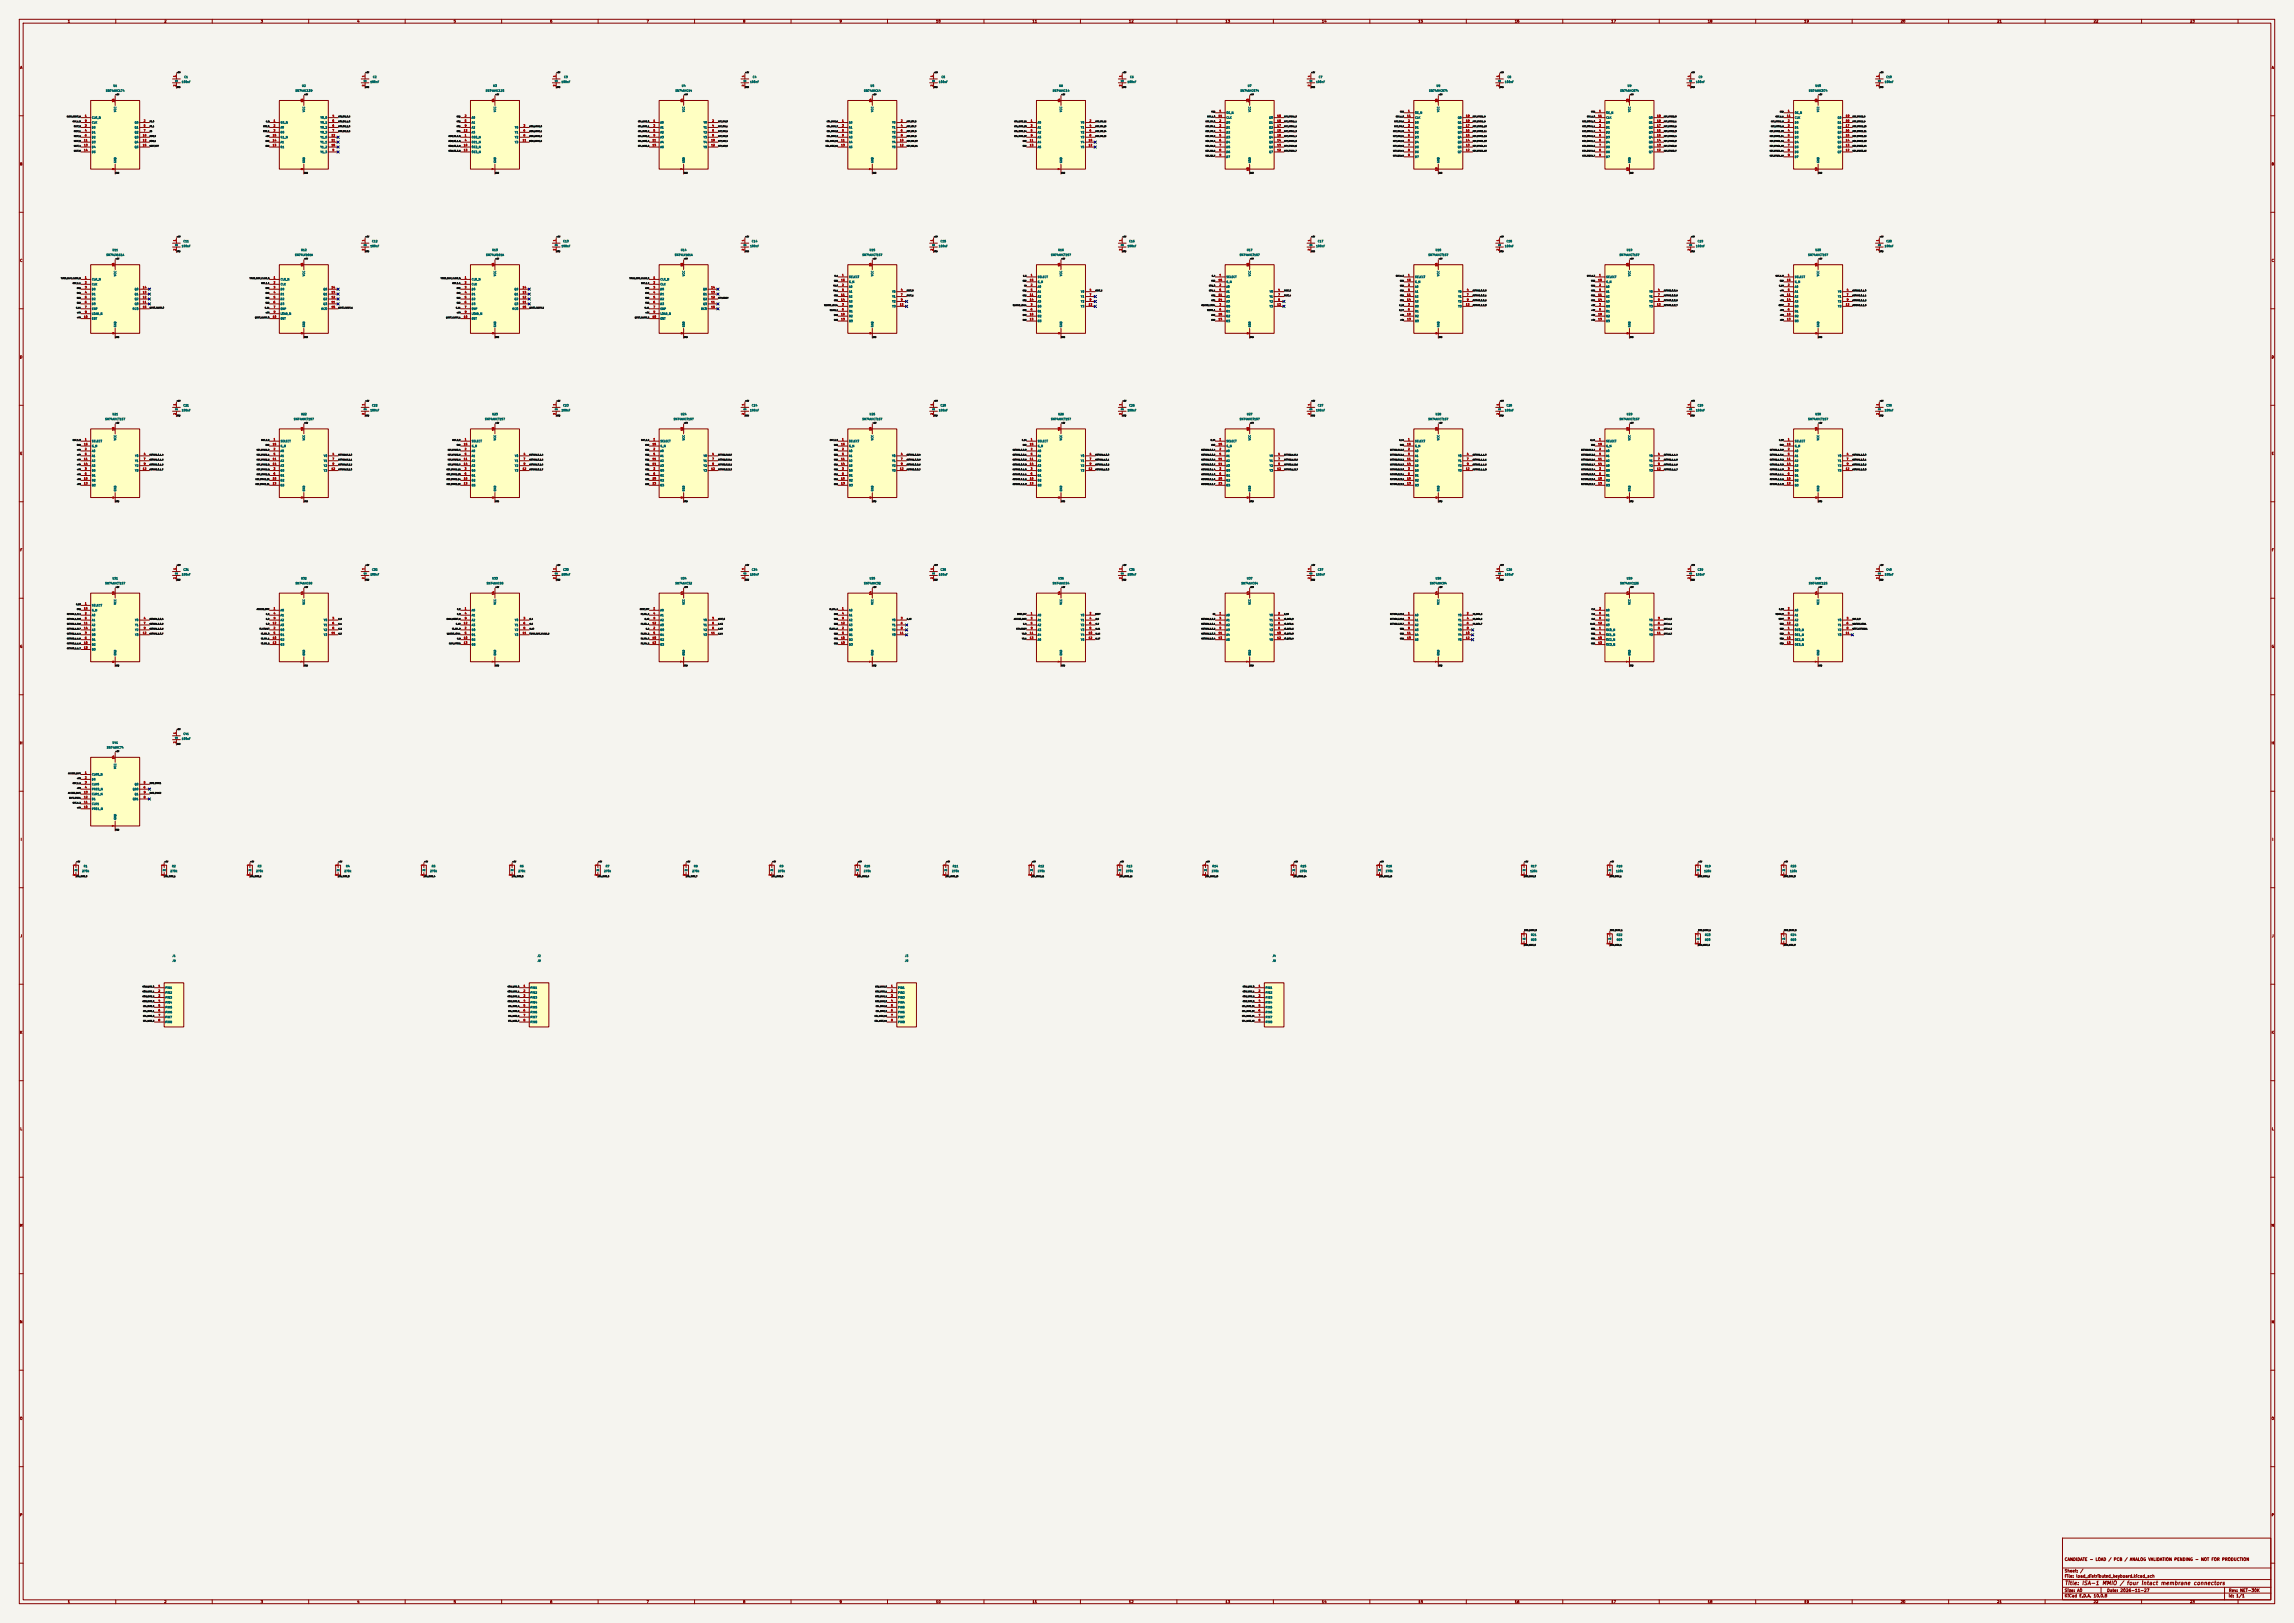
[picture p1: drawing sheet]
<svg xmlns="http://www.w3.org/2000/svg" width="1189mm" height="841mm" viewBox="0 0 1189 841" stroke-linecap="round" stroke-linejoin="round" font-family="sans-serif">
<defs><g id="words">
<text font-size="2" fill="#840000" x="1070" y="822">Title: ISA-1 MMIO / four intact membrane connectors</text>
<g font-size="1.5" fill="#840000">
<text x="1070" y="809">CANDIDATE - LOAD / PCB / ANALOG VALIDATION PENDING - NOT FOR PRODUCTION</text>
<text x="1070" y="815">Sheet: /</text>
<text x="1070" y="818">File: load_distributed_keyboard.kicad_sch</text>
<text x="1070" y="825">Size: A0</text>
<text x="1092" y="825">Date: 2026-11-27</text>
<text x="1155" y="825">Rev: NET-30K</text>
<text x="1070" y="828">KiCad E.D.A. 10.0.8</text>
<text x="1155" y="828">Id: 1/1</text>
</g>
<g font-size="1.3" fill="#840000">
<text x="35" y="12">1</text>
<text x="85" y="12">2</text>
<text x="135" y="12">3</text>
<text x="185" y="12">4</text>
<text x="235" y="12">5</text>
<text x="285" y="12">6</text>
<text x="335" y="12">7</text>
<text x="385" y="12">8</text>
<text x="435" y="12">9</text>
<text x="485" y="12">10</text>
<text x="535" y="12">11</text>
<text x="585" y="12">12</text>
<text x="635" y="12">13</text>
<text x="685" y="12">14</text>
<text x="735" y="12">15</text>
<text x="785" y="12">16</text>
<text x="835" y="12">17</text>
<text x="885" y="12">18</text>
<text x="935" y="12">19</text>
<text x="985" y="12">20</text>
<text x="1035" y="12">21</text>
<text x="1085" y="12">22</text>
<text x="1135" y="12">23</text>
<text x="10" y="36">A</text>
<text x="1177" y="36">A</text>
<text x="10" y="86">B</text>
<text x="1177" y="86">B</text>
<text x="10" y="136">C</text>
<text x="1177" y="136">C</text>
<text x="10" y="186">D</text>
<text x="1177" y="186">D</text>
<text x="10" y="236">E</text>
<text x="1177" y="236">E</text>
<text x="10" y="286">F</text>
<text x="1177" y="286">F</text>
<text x="10" y="336">G</text>
<text x="1177" y="336">G</text>
<text x="10" y="386">H</text>
<text x="1177" y="386">H</text>
<text x="11" y="436">I</text>
<text x="1178" y="436">I</text>
<text x="10" y="486">J</text>
<text x="1177" y="486">J</text>
<text x="10" y="536">K</text>
<text x="1177" y="536">K</text>
<text x="10" y="586">L</text>
<text x="1177" y="586">L</text>
<text x="10" y="636">M</text>
<text x="1177" y="636">M</text>
<text x="10" y="686">N</text>
<text x="1177" y="686">N</text>
<text x="10" y="736">O</text>
<text x="1177" y="736">O</text>
<text x="10" y="786">P</text>
<text x="1177" y="786">P</text>
<text x="35" y="831">1</text>
<text x="85" y="831">2</text>
<text x="135" y="831">3</text>
<text x="185" y="831">4</text>
<text x="235" y="831">5</text>
<text x="285" y="831">6</text>
<text x="335" y="831">7</text>
<text x="385" y="831">8</text>
<text x="435" y="831">9</text>
<text x="485" y="831">10</text>
<text x="535" y="831">11</text>
<text x="585" y="831">12</text>
<text x="635" y="831">13</text>
<text x="685" y="831">14</text>
<text x="735" y="831">15</text>
<text x="785" y="831">16</text>
<text x="835" y="831">17</text>
<text x="885" y="831">18</text>
<text x="935" y="831">19</text>
<text x="985" y="831">20</text>
<text x="1035" y="831">21</text>
<text x="1085" y="831">22</text>
<text x="1135" y="831">23</text>
</g>
<g font-size="1" fill="#a90000">
<text x="91" y="40" transform="rotate(-90 91 40)">1</text>
<text x="189" y="40" transform="rotate(-90 189 40)">1</text>
<text x="288" y="40" transform="rotate(-90 288 40)">1</text>
<text x="386" y="40" transform="rotate(-90 386 40)">1</text>
<text x="484" y="40" transform="rotate(-90 484 40)">1</text>
<text x="581" y="40" transform="rotate(-90 581 40)">1</text>
<text x="679" y="40" transform="rotate(-90 679 40)">1</text>
<text x="777" y="40" transform="rotate(-90 777 40)">1</text>
<text x="876" y="40" transform="rotate(-90 876 40)">1</text>
<text x="974" y="40" transform="rotate(-90 974 40)">1</text>
<text x="91" y="45" transform="rotate(-90 91 45)">2</text>
<text x="189" y="45" transform="rotate(-90 189 45)">2</text>
<text x="288" y="45" transform="rotate(-90 288 45)">2</text>
<text x="386" y="45" transform="rotate(-90 386 45)">2</text>
<text x="484" y="45" transform="rotate(-90 484 45)">2</text>
<text x="581" y="45" transform="rotate(-90 581 45)">2</text>
<text x="679" y="45" transform="rotate(-90 679 45)">2</text>
<text x="777" y="45" transform="rotate(-90 777 45)">2</text>
<text x="876" y="45" transform="rotate(-90 876 45)">2</text>
<text x="974" y="45" transform="rotate(-90 974 45)">2</text>
<text x="60" y="53" transform="rotate(-90 60 53)">16</text>
<text x="157" y="53" transform="rotate(-90 157 53)">16</text>
<text x="256" y="53" transform="rotate(-90 256 53)">14</text>
<text x="354" y="53" transform="rotate(-90 354 53)">14</text>
<text x="452" y="53" transform="rotate(-90 452 53)">14</text>
<text x="550" y="53" transform="rotate(-90 550 53)">14</text>
<text x="648" y="53" transform="rotate(-90 648 53)">20</text>
<text x="745" y="53" transform="rotate(-90 745 53)">20</text>
<text x="844" y="53" transform="rotate(-90 844 53)">20</text>
<text x="942" y="53" transform="rotate(-90 942 53)">20</text>
<text x="632" y="58">1</text>
<text x="730" y="58">1</text>
<text x="829" y="58">1</text>
<text x="927" y="58">1</text>
<text x="44" y="61">1</text>
<text x="44" y="66">3</text>
<text x="44" y="63">9</text>
<text x="74" y="63">2</text>
<text x="74" y="66">5</text>
<text x="142" y="63">1</text>
<text x="142" y="66">2</text>
<text x="172" y="61">4</text>
<text x="172" y="63">5</text>
<text x="172" y="66">6</text>
<text x="241" y="61">2</text>
<text x="241" y="63">5</text>
<text x="241" y="66">9</text>
<text x="271" y="66">3</text>
<text x="339" y="63">1</text>
<text x="339" y="66">3</text>
<text x="369" y="63">2</text>
<text x="369" y="66">4</text>
<text x="436" y="63">1</text>
<text x="436" y="66">3</text>
<text x="467" y="63">2</text>
<text x="467" y="66">4</text>
<text x="534" y="63">1</text>
<text x="534" y="66">3</text>
<text x="565" y="63">2</text>
<text x="565" y="66">4</text>
<text x="631" y="61">11</text>
<text x="632" y="63">2</text>
<text x="632" y="66">3</text>
<text x="662" y="66">17</text>
<text x="662" y="63">18</text>
<text x="662" y="61">19</text>
<text x="729" y="61">11</text>
<text x="730" y="63">2</text>
<text x="730" y="66">3</text>
<text x="760" y="66">17</text>
<text x="760" y="63">18</text>
<text x="760" y="61">19</text>
<text x="828" y="61">11</text>
<text x="829" y="63">2</text>
<text x="829" y="66">3</text>
<text x="859" y="66">17</text>
<text x="859" y="63">18</text>
<text x="859" y="61">19</text>
<text x="926" y="61">11</text>
<text x="927" y="63">2</text>
<text x="927" y="66">3</text>
<text x="957" y="66">17</text>
<text x="957" y="63">18</text>
<text x="957" y="61">19</text>
<text x="44" y="68">4</text>
<text x="44" y="71">6</text>
<text x="74" y="71">10</text>
<text x="74" y="68">7</text>
<text x="141" y="71">15</text>
<text x="142" y="68">3</text>
<text x="172" y="71">12</text>
<text x="172" y="68">7</text>
<text x="240" y="68">12</text>
<text x="241" y="71">1</text>
<text x="271" y="68">6</text>
<text x="271" y="71">8</text>
<text x="339" y="68">5</text>
<text x="339" y="71">9</text>
<text x="369" y="68">6</text>
<text x="369" y="71">8</text>
<text x="436" y="68">5</text>
<text x="436" y="71">9</text>
<text x="467" y="68">6</text>
<text x="467" y="71">8</text>
<text x="534" y="68">5</text>
<text x="534" y="71">9</text>
<text x="565" y="68">6</text>
<text x="565" y="71">8</text>
<text x="632" y="68">4</text>
<text x="632" y="71">5</text>
<text x="662" y="71">15</text>
<text x="662" y="68">16</text>
<text x="730" y="68">4</text>
<text x="730" y="71">5</text>
<text x="760" y="71">15</text>
<text x="760" y="68">16</text>
<text x="829" y="68">4</text>
<text x="829" y="71">5</text>
<text x="859" y="71">15</text>
<text x="859" y="68">16</text>
<text x="927" y="68">4</text>
<text x="927" y="71">5</text>
<text x="957" y="71">15</text>
<text x="957" y="68">16</text>
<text x="43" y="73">11</text>
<text x="43" y="76">13</text>
<text x="74" y="73">12</text>
<text x="74" y="76">15</text>
<text x="141" y="76">13</text>
<text x="141" y="73">14</text>
<text x="172" y="76">10</text>
<text x="172" y="73">11</text>
<text x="240" y="76">10</text>
<text x="241" y="73">4</text>
<text x="271" y="73">11</text>
<text x="338" y="73">11</text>
<text x="338" y="76">13</text>
<text x="369" y="73">10</text>
<text x="369" y="76">12</text>
<text x="436" y="73">11</text>
<text x="436" y="76">13</text>
<text x="466" y="73">10</text>
<text x="466" y="76">12</text>
<text x="534" y="73">11</text>
<text x="534" y="76">13</text>
<text x="564" y="73">10</text>
<text x="564" y="76">12</text>
<text x="632" y="73">6</text>
<text x="632" y="76">7</text>
<text x="662" y="76">13</text>
<text x="662" y="73">14</text>
<text x="730" y="73">6</text>
<text x="730" y="76">7</text>
<text x="760" y="76">13</text>
<text x="760" y="73">14</text>
<text x="829" y="73">6</text>
<text x="829" y="76">7</text>
<text x="859" y="76">13</text>
<text x="859" y="73">14</text>
<text x="927" y="73">6</text>
<text x="927" y="76">7</text>
<text x="957" y="76">13</text>
<text x="957" y="73">14</text>
<text x="43" y="79">14</text>
<text x="172" y="79">9</text>
<text x="240" y="79">13</text>
<text x="632" y="79">8</text>
<text x="632" y="81">9</text>
<text x="662" y="79">12</text>
<text x="730" y="79">8</text>
<text x="730" y="81">9</text>
<text x="760" y="79">12</text>
<text x="829" y="79">8</text>
<text x="829" y="81">9</text>
<text x="859" y="79">12</text>
<text x="927" y="79">8</text>
<text x="927" y="81">9</text>
<text x="957" y="79">12</text>
<text x="60" y="88" transform="rotate(-90 60 88)">8</text>
<text x="157" y="88" transform="rotate(-90 157 88)">8</text>
<text x="256" y="88" transform="rotate(-90 256 88)">7</text>
<text x="354" y="88" transform="rotate(-90 354 88)">7</text>
<text x="452" y="88" transform="rotate(-90 452 88)">7</text>
<text x="550" y="88" transform="rotate(-90 550 88)">7</text>
<text x="648" y="89" transform="rotate(-90 648 89)">10</text>
<text x="745" y="89" transform="rotate(-90 745 89)">10</text>
<text x="844" y="89" transform="rotate(-90 844 89)">10</text>
<text x="942" y="89" transform="rotate(-90 942 89)">10</text>
<text x="91" y="125" transform="rotate(-90 91 125)">1</text>
<text x="189" y="125" transform="rotate(-90 189 125)">1</text>
<text x="288" y="125" transform="rotate(-90 288 125)">1</text>
<text x="386" y="125" transform="rotate(-90 386 125)">1</text>
<text x="484" y="125" transform="rotate(-90 484 125)">1</text>
<text x="581" y="125" transform="rotate(-90 581 125)">1</text>
<text x="679" y="125" transform="rotate(-90 679 125)">1</text>
<text x="777" y="125" transform="rotate(-90 777 125)">1</text>
<text x="876" y="125" transform="rotate(-90 876 125)">1</text>
<text x="974" y="125" transform="rotate(-90 974 125)">1</text>
<text x="91" y="130" transform="rotate(-90 91 130)">2</text>
<text x="189" y="130" transform="rotate(-90 189 130)">2</text>
<text x="288" y="130" transform="rotate(-90 288 130)">2</text>
<text x="386" y="130" transform="rotate(-90 386 130)">2</text>
<text x="484" y="130" transform="rotate(-90 484 130)">2</text>
<text x="581" y="130" transform="rotate(-90 581 130)">2</text>
<text x="679" y="130" transform="rotate(-90 679 130)">2</text>
<text x="777" y="130" transform="rotate(-90 777 130)">2</text>
<text x="876" y="130" transform="rotate(-90 876 130)">2</text>
<text x="974" y="130" transform="rotate(-90 974 130)">2</text>
<text x="60" y="138" transform="rotate(-90 60 138)">16</text>
<text x="157" y="138" transform="rotate(-90 157 138)">16</text>
<text x="256" y="138" transform="rotate(-90 256 138)">16</text>
<text x="354" y="138" transform="rotate(-90 354 138)">16</text>
<text x="436" y="143">1</text>
<text x="452" y="138" transform="rotate(-90 452 138)">16</text>
<text x="534" y="143">1</text>
<text x="550" y="138" transform="rotate(-90 550 138)">16</text>
<text x="632" y="143">1</text>
<text x="648" y="138" transform="rotate(-90 648 138)">16</text>
<text x="730" y="143">1</text>
<text x="745" y="138" transform="rotate(-90 745 138)">16</text>
<text x="829" y="143">1</text>
<text x="844" y="138" transform="rotate(-90 844 138)">16</text>
<text x="927" y="143">1</text>
<text x="942" y="138" transform="rotate(-90 942 138)">16</text>
<text x="44" y="145">1</text>
<text x="44" y="147">2</text>
<text x="44" y="150">3</text>
<text x="74" y="150">14</text>
<text x="142" y="145">1</text>
<text x="142" y="147">2</text>
<text x="142" y="150">3</text>
<text x="172" y="150">14</text>
<text x="241" y="145">1</text>
<text x="241" y="147">2</text>
<text x="241" y="150">3</text>
<text x="271" y="150">14</text>
<text x="339" y="145">1</text>
<text x="339" y="147">2</text>
<text x="339" y="150">3</text>
<text x="369" y="150">14</text>
<text x="436" y="146">15</text>
<text x="436" y="148">2</text>
<text x="534" y="146">15</text>
<text x="534" y="148">2</text>
<text x="631" y="146">15</text>
<text x="632" y="148">2</text>
<text x="729" y="146">15</text>
<text x="730" y="148">2</text>
<text x="828" y="146">15</text>
<text x="829" y="148">2</text>
<text x="926" y="146">15</text>
<text x="927" y="148">2</text>
<text x="44" y="152">4</text>
<text x="44" y="155">5</text>
<text x="74" y="155">12</text>
<text x="74" y="152">13</text>
<text x="142" y="152">4</text>
<text x="142" y="155">5</text>
<text x="172" y="155">12</text>
<text x="172" y="152">13</text>
<text x="241" y="152">4</text>
<text x="241" y="155">5</text>
<text x="271" y="155">12</text>
<text x="271" y="152">13</text>
<text x="339" y="152">4</text>
<text x="339" y="155">5</text>
<text x="369" y="155">12</text>
<text x="369" y="152">13</text>
<text x="436" y="153">11</text>
<text x="436" y="151">5</text>
<text x="467" y="151">4</text>
<text x="467" y="153">7</text>
<text x="534" y="153">11</text>
<text x="534" y="151">5</text>
<text x="565" y="151">4</text>
<text x="565" y="153">7</text>
<text x="631" y="153">11</text>
<text x="632" y="151">5</text>
<text x="662" y="151">4</text>
<text x="662" y="153">7</text>
<text x="729" y="153">11</text>
<text x="730" y="151">5</text>
<text x="760" y="151">4</text>
<text x="760" y="153">7</text>
<text x="828" y="153">11</text>
<text x="829" y="151">5</text>
<text x="859" y="151">4</text>
<text x="859" y="153">7</text>
<text x="926" y="153">11</text>
<text x="927" y="151">5</text>
<text x="957" y="151">4</text>
<text x="957" y="153">7</text>
<text x="44" y="157">6</text>
<text x="44" y="160">7</text>
<text x="74" y="157">11</text>
<text x="74" y="160">15</text>
<text x="142" y="157">6</text>
<text x="142" y="160">7</text>
<text x="172" y="157">11</text>
<text x="172" y="160">15</text>
<text x="241" y="157">6</text>
<text x="241" y="160">7</text>
<text x="271" y="157">11</text>
<text x="271" y="160">15</text>
<text x="339" y="157">6</text>
<text x="339" y="160">7</text>
<text x="369" y="157">11</text>
<text x="369" y="160">15</text>
<text x="436" y="156">14</text>
<text x="436" y="159">3</text>
<text x="436" y="161">6</text>
<text x="466" y="159">12</text>
<text x="467" y="156">9</text>
<text x="534" y="156">14</text>
<text x="534" y="159">3</text>
<text x="534" y="161">6</text>
<text x="564" y="159">12</text>
<text x="565" y="156">9</text>
<text x="631" y="156">14</text>
<text x="632" y="159">3</text>
<text x="632" y="161">6</text>
<text x="662" y="159">12</text>
<text x="662" y="156">9</text>
<text x="729" y="156">14</text>
<text x="730" y="159">3</text>
<text x="730" y="161">6</text>
<text x="760" y="159">12</text>
<text x="760" y="156">9</text>
<text x="828" y="156">14</text>
<text x="829" y="159">3</text>
<text x="829" y="161">6</text>
<text x="859" y="159">12</text>
<text x="859" y="156">9</text>
<text x="926" y="156">14</text>
<text x="927" y="159">3</text>
<text x="927" y="161">6</text>
<text x="957" y="159">12</text>
<text x="957" y="156">9</text>
<text x="43" y="165">10</text>
<text x="44" y="162">9</text>
<text x="141" y="165">10</text>
<text x="142" y="162">9</text>
<text x="240" y="165">10</text>
<text x="241" y="162">9</text>
<text x="338" y="165">10</text>
<text x="339" y="162">9</text>
<text x="436" y="164">10</text>
<text x="436" y="166">13</text>
<text x="534" y="164">10</text>
<text x="534" y="166">13</text>
<text x="631" y="164">10</text>
<text x="631" y="166">13</text>
<text x="729" y="164">10</text>
<text x="729" y="166">13</text>
<text x="828" y="164">10</text>
<text x="828" y="166">13</text>
<text x="926" y="164">10</text>
<text x="926" y="166">13</text>
<text x="60" y="173" transform="rotate(-90 60 173)">8</text>
<text x="157" y="173" transform="rotate(-90 157 173)">8</text>
<text x="256" y="173" transform="rotate(-90 256 173)">8</text>
<text x="354" y="173" transform="rotate(-90 354 173)">8</text>
<text x="452" y="173" transform="rotate(-90 452 173)">8</text>
<text x="550" y="173" transform="rotate(-90 550 173)">8</text>
<text x="648" y="173" transform="rotate(-90 648 173)">8</text>
<text x="745" y="173" transform="rotate(-90 745 173)">8</text>
<text x="844" y="173" transform="rotate(-90 844 173)">8</text>
<text x="942" y="173" transform="rotate(-90 942 173)">8</text>
<text x="91" y="215" transform="rotate(-90 91 215)">2</text>
<text x="91" y="210" transform="rotate(-90 91 210)">1</text>
<text x="189" y="215" transform="rotate(-90 189 215)">2</text>
<text x="189" y="210" transform="rotate(-90 189 210)">1</text>
<text x="288" y="215" transform="rotate(-90 288 215)">2</text>
<text x="288" y="210" transform="rotate(-90 288 210)">1</text>
<text x="386" y="215" transform="rotate(-90 386 215)">2</text>
<text x="386" y="210" transform="rotate(-90 386 210)">1</text>
<text x="484" y="215" transform="rotate(-90 484 215)">2</text>
<text x="484" y="210" transform="rotate(-90 484 210)">1</text>
<text x="581" y="215" transform="rotate(-90 581 215)">2</text>
<text x="581" y="210" transform="rotate(-90 581 210)">1</text>
<text x="679" y="215" transform="rotate(-90 679 215)">2</text>
<text x="679" y="210" transform="rotate(-90 679 210)">1</text>
<text x="777" y="215" transform="rotate(-90 777 215)">2</text>
<text x="777" y="210" transform="rotate(-90 777 210)">1</text>
<text x="876" y="215" transform="rotate(-90 876 215)">2</text>
<text x="876" y="210" transform="rotate(-90 876 210)">1</text>
<text x="974" y="215" transform="rotate(-90 974 215)">2</text>
<text x="974" y="210" transform="rotate(-90 974 210)">1</text>
<text x="60" y="223" transform="rotate(-90 60 223)">16</text>
<text x="157" y="223" transform="rotate(-90 157 223)">16</text>
<text x="256" y="223" transform="rotate(-90 256 223)">16</text>
<text x="354" y="223" transform="rotate(-90 354 223)">16</text>
<text x="452" y="223" transform="rotate(-90 452 223)">16</text>
<text x="550" y="223" transform="rotate(-90 550 223)">16</text>
<text x="648" y="223" transform="rotate(-90 648 223)">16</text>
<text x="745" y="223" transform="rotate(-90 745 223)">16</text>
<text x="844" y="223" transform="rotate(-90 844 223)">16</text>
<text x="942" y="223" transform="rotate(-90 942 223)">16</text>
<text x="43" y="231">15</text>
<text x="44" y="228">1</text>
<text x="44" y="233">2</text>
<text x="141" y="231">15</text>
<text x="142" y="228">1</text>
<text x="142" y="233">2</text>
<text x="240" y="231">15</text>
<text x="241" y="228">1</text>
<text x="241" y="233">2</text>
<text x="338" y="231">15</text>
<text x="339" y="228">1</text>
<text x="339" y="233">2</text>
<text x="436" y="231">15</text>
<text x="436" y="228">1</text>
<text x="436" y="233">2</text>
<text x="534" y="231">15</text>
<text x="534" y="228">1</text>
<text x="534" y="233">2</text>
<text x="631" y="231">15</text>
<text x="632" y="228">1</text>
<text x="632" y="233">2</text>
<text x="729" y="231">15</text>
<text x="730" y="228">1</text>
<text x="730" y="233">2</text>
<text x="828" y="231">15</text>
<text x="829" y="228">1</text>
<text x="829" y="233">2</text>
<text x="926" y="231">15</text>
<text x="927" y="228">1</text>
<text x="927" y="233">2</text>
<text x="43" y="239">11</text>
<text x="44" y="236">5</text>
<text x="74" y="236">4</text>
<text x="74" y="239">7</text>
<text x="141" y="239">11</text>
<text x="142" y="236">5</text>
<text x="172" y="236">4</text>
<text x="172" y="239">7</text>
<text x="240" y="239">11</text>
<text x="241" y="236">5</text>
<text x="271" y="236">4</text>
<text x="271" y="239">7</text>
<text x="338" y="239">11</text>
<text x="339" y="236">5</text>
<text x="369" y="236">4</text>
<text x="369" y="239">7</text>
<text x="436" y="239">11</text>
<text x="436" y="236">5</text>
<text x="467" y="236">4</text>
<text x="467" y="239">7</text>
<text x="534" y="239">11</text>
<text x="534" y="236">5</text>
<text x="565" y="236">4</text>
<text x="565" y="239">7</text>
<text x="631" y="239">11</text>
<text x="632" y="236">5</text>
<text x="662" y="236">4</text>
<text x="662" y="239">7</text>
<text x="729" y="239">11</text>
<text x="730" y="236">5</text>
<text x="760" y="236">4</text>
<text x="760" y="239">7</text>
<text x="828" y="239">11</text>
<text x="829" y="236">5</text>
<text x="859" y="236">4</text>
<text x="859" y="239">7</text>
<text x="926" y="239">11</text>
<text x="927" y="236">5</text>
<text x="957" y="236">4</text>
<text x="957" y="239">7</text>
<text x="43" y="241">14</text>
<text x="44" y="244">3</text>
<text x="74" y="244">12</text>
<text x="74" y="241">9</text>
<text x="141" y="241">14</text>
<text x="142" y="244">3</text>
<text x="172" y="244">12</text>
<text x="172" y="241">9</text>
<text x="240" y="241">14</text>
<text x="241" y="244">3</text>
<text x="271" y="244">12</text>
<text x="271" y="241">9</text>
<text x="338" y="241">14</text>
<text x="339" y="244">3</text>
<text x="369" y="244">12</text>
<text x="369" y="241">9</text>
<text x="436" y="241">14</text>
<text x="436" y="244">3</text>
<text x="466" y="244">12</text>
<text x="467" y="241">9</text>
<text x="534" y="241">14</text>
<text x="534" y="244">3</text>
<text x="564" y="244">12</text>
<text x="565" y="241">9</text>
<text x="631" y="241">14</text>
<text x="632" y="244">3</text>
<text x="662" y="244">12</text>
<text x="662" y="241">9</text>
<text x="729" y="241">14</text>
<text x="730" y="244">3</text>
<text x="760" y="244">12</text>
<text x="760" y="241">9</text>
<text x="828" y="241">14</text>
<text x="829" y="244">3</text>
<text x="859" y="244">12</text>
<text x="859" y="241">9</text>
<text x="926" y="241">14</text>
<text x="927" y="244">3</text>
<text x="957" y="244">12</text>
<text x="957" y="241">9</text>
<text x="43" y="249">10</text>
<text x="43" y="251">13</text>
<text x="44" y="246">6</text>
<text x="141" y="249">10</text>
<text x="141" y="251">13</text>
<text x="142" y="246">6</text>
<text x="240" y="249">10</text>
<text x="240" y="251">13</text>
<text x="241" y="246">6</text>
<text x="338" y="249">10</text>
<text x="338" y="251">13</text>
<text x="339" y="246">6</text>
<text x="436" y="249">10</text>
<text x="436" y="251">13</text>
<text x="436" y="246">6</text>
<text x="534" y="249">10</text>
<text x="534" y="251">13</text>
<text x="534" y="246">6</text>
<text x="631" y="249">10</text>
<text x="631" y="251">13</text>
<text x="632" y="246">6</text>
<text x="729" y="249">10</text>
<text x="729" y="251">13</text>
<text x="730" y="246">6</text>
<text x="828" y="249">10</text>
<text x="828" y="251">13</text>
<text x="829" y="246">6</text>
<text x="926" y="249">10</text>
<text x="926" y="251">13</text>
<text x="927" y="246">6</text>
<text x="60" y="258" transform="rotate(-90 60 258)">8</text>
<text x="157" y="258" transform="rotate(-90 157 258)">8</text>
<text x="256" y="258" transform="rotate(-90 256 258)">8</text>
<text x="354" y="258" transform="rotate(-90 354 258)">8</text>
<text x="452" y="258" transform="rotate(-90 452 258)">8</text>
<text x="550" y="258" transform="rotate(-90 550 258)">8</text>
<text x="648" y="258" transform="rotate(-90 648 258)">8</text>
<text x="745" y="258" transform="rotate(-90 745 258)">8</text>
<text x="844" y="258" transform="rotate(-90 844 258)">8</text>
<text x="942" y="258" transform="rotate(-90 942 258)">8</text>
<text x="91" y="295" transform="rotate(-90 91 295)">1</text>
<text x="189" y="295" transform="rotate(-90 189 295)">1</text>
<text x="288" y="295" transform="rotate(-90 288 295)">1</text>
<text x="386" y="295" transform="rotate(-90 386 295)">1</text>
<text x="484" y="295" transform="rotate(-90 484 295)">1</text>
<text x="581" y="295" transform="rotate(-90 581 295)">1</text>
<text x="679" y="295" transform="rotate(-90 679 295)">1</text>
<text x="777" y="295" transform="rotate(-90 777 295)">1</text>
<text x="876" y="295" transform="rotate(-90 876 295)">1</text>
<text x="974" y="295" transform="rotate(-90 974 295)">1</text>
<text x="91" y="300" transform="rotate(-90 91 300)">2</text>
<text x="189" y="300" transform="rotate(-90 189 300)">2</text>
<text x="288" y="300" transform="rotate(-90 288 300)">2</text>
<text x="386" y="300" transform="rotate(-90 386 300)">2</text>
<text x="484" y="300" transform="rotate(-90 484 300)">2</text>
<text x="581" y="300" transform="rotate(-90 581 300)">2</text>
<text x="679" y="300" transform="rotate(-90 679 300)">2</text>
<text x="777" y="300" transform="rotate(-90 777 300)">2</text>
<text x="876" y="300" transform="rotate(-90 876 300)">2</text>
<text x="974" y="300" transform="rotate(-90 974 300)">2</text>
<text x="60" y="308" transform="rotate(-90 60 308)">16</text>
<text x="157" y="308" transform="rotate(-90 157 308)">14</text>
<text x="256" y="308" transform="rotate(-90 256 308)">14</text>
<text x="354" y="308" transform="rotate(-90 354 308)">14</text>
<text x="452" y="308" transform="rotate(-90 452 308)">14</text>
<text x="550" y="308" transform="rotate(-90 550 308)">14</text>
<text x="648" y="308" transform="rotate(-90 648 308)">14</text>
<text x="745" y="308" transform="rotate(-90 745 308)">14</text>
<text x="844" y="308" transform="rotate(-90 844 308)">14</text>
<text x="942" y="308" transform="rotate(-90 942 308)">14</text>
<text x="43" y="316">15</text>
<text x="44" y="314">1</text>
<text x="142" y="316">1</text>
<text x="241" y="316">1</text>
<text x="339" y="316">1</text>
<text x="436" y="316">1</text>
<text x="829" y="316">2</text>
<text x="927" y="316">2</text>
<text x="43" y="324">11</text>
<text x="44" y="319">2</text>
<text x="44" y="321">5</text>
<text x="74" y="321">4</text>
<text x="74" y="324">7</text>
<text x="141" y="324">12</text>
<text x="142" y="319">4</text>
<text x="142" y="321">9</text>
<text x="172" y="321">3</text>
<text x="172" y="324">6</text>
<text x="240" y="324">12</text>
<text x="241" y="319">4</text>
<text x="241" y="321">9</text>
<text x="271" y="321">3</text>
<text x="271" y="324">6</text>
<text x="338" y="324">12</text>
<text x="339" y="319">4</text>
<text x="339" y="321">9</text>
<text x="369" y="321">3</text>
<text x="369" y="324">6</text>
<text x="436" y="324">12</text>
<text x="436" y="319">4</text>
<text x="436" y="321">9</text>
<text x="467" y="321">3</text>
<text x="467" y="324">6</text>
<text x="534" y="319">1</text>
<text x="534" y="321">3</text>
<text x="534" y="324">5</text>
<text x="565" y="319">2</text>
<text x="565" y="321">4</text>
<text x="565" y="324">6</text>
<text x="632" y="319">1</text>
<text x="632" y="321">3</text>
<text x="632" y="324">5</text>
<text x="662" y="319">2</text>
<text x="662" y="321">4</text>
<text x="662" y="324">6</text>
<text x="730" y="319">1</text>
<text x="730" y="321">3</text>
<text x="730" y="324">5</text>
<text x="760" y="319">2</text>
<text x="760" y="321">4</text>
<text x="760" y="324">6</text>
<text x="828" y="324">12</text>
<text x="829" y="319">5</text>
<text x="829" y="321">9</text>
<text x="859" y="321">3</text>
<text x="859" y="324">6</text>
<text x="926" y="324">12</text>
<text x="927" y="319">5</text>
<text x="927" y="321">9</text>
<text x="957" y="321">3</text>
<text x="957" y="324">6</text>
<text x="43" y="326">14</text>
<text x="44" y="329">3</text>
<text x="74" y="329">12</text>
<text x="74" y="326">9</text>
<text x="142" y="326">2</text>
<text x="142" y="329">5</text>
<text x="172" y="329">11</text>
<text x="172" y="326">8</text>
<text x="241" y="326">2</text>
<text x="241" y="329">5</text>
<text x="271" y="329">11</text>
<text x="271" y="326">8</text>
<text x="339" y="326">2</text>
<text x="339" y="329">5</text>
<text x="369" y="329">11</text>
<text x="369" y="326">8</text>
<text x="436" y="326">2</text>
<text x="436" y="329">5</text>
<text x="466" y="329">11</text>
<text x="467" y="326">8</text>
<text x="534" y="329">11</text>
<text x="534" y="326">9</text>
<text x="564" y="329">10</text>
<text x="565" y="326">8</text>
<text x="631" y="329">11</text>
<text x="632" y="326">9</text>
<text x="662" y="329">10</text>
<text x="662" y="326">8</text>
<text x="729" y="329">11</text>
<text x="730" y="326">9</text>
<text x="760" y="329">10</text>
<text x="760" y="326">8</text>
<text x="829" y="326">1</text>
<text x="829" y="329">4</text>
<text x="859" y="329">11</text>
<text x="859" y="326">8</text>
<text x="927" y="326">1</text>
<text x="927" y="329">4</text>
<text x="957" y="329">11</text>
<text x="957" y="326">8</text>
<text x="43" y="334">10</text>
<text x="44" y="331">6</text>
<text x="141" y="331">10</text>
<text x="141" y="334">13</text>
<text x="240" y="331">10</text>
<text x="240" y="334">13</text>
<text x="338" y="331">10</text>
<text x="338" y="334">13</text>
<text x="436" y="331">10</text>
<text x="436" y="334">13</text>
<text x="534" y="331">13</text>
<text x="564" y="331">12</text>
<text x="631" y="331">13</text>
<text x="662" y="331">12</text>
<text x="729" y="331">13</text>
<text x="760" y="331">12</text>
<text x="828" y="331">10</text>
<text x="828" y="334">13</text>
<text x="926" y="331">10</text>
<text x="926" y="334">13</text>
<text x="43" y="336">13</text>
<text x="60" y="343" transform="rotate(-90 60 343)">8</text>
<text x="157" y="343" transform="rotate(-90 157 343)">7</text>
<text x="256" y="343" transform="rotate(-90 256 343)">7</text>
<text x="354" y="343" transform="rotate(-90 354 343)">7</text>
<text x="452" y="343" transform="rotate(-90 452 343)">7</text>
<text x="550" y="343" transform="rotate(-90 550 343)">7</text>
<text x="648" y="343" transform="rotate(-90 648 343)">7</text>
<text x="745" y="343" transform="rotate(-90 745 343)">7</text>
<text x="844" y="343" transform="rotate(-90 844 343)">7</text>
<text x="942" y="343" transform="rotate(-90 942 343)">7</text>
<text x="91" y="380" transform="rotate(-90 91 380)">1</text>
<text x="91" y="385" transform="rotate(-90 91 385)">2</text>
<text x="60" y="393" transform="rotate(-90 60 393)">14</text>
<text x="44" y="401">1</text>
<text x="44" y="404">2</text>
<text x="44" y="406">3</text>
<text x="74" y="406">5</text>
<text x="43" y="414">12</text>
<text x="43" y="411">13</text>
<text x="44" y="409">4</text>
<text x="74" y="409">6</text>
<text x="74" y="414">8</text>
<text x="74" y="411">9</text>
<text x="43" y="419">10</text>
<text x="43" y="416">11</text>
<text x="60" y="429" transform="rotate(-90 60 429)">7</text>
<text x="39" y="449" transform="rotate(-90 39 449)">1</text>
<text x="85" y="449" transform="rotate(-90 85 449)">1</text>
<text x="129" y="449" transform="rotate(-90 129 449)">1</text>
<text x="175" y="449" transform="rotate(-90 175 449)">1</text>
<text x="220" y="449" transform="rotate(-90 220 449)">1</text>
<text x="265" y="449" transform="rotate(-90 265 449)">1</text>
<text x="310" y="449" transform="rotate(-90 310 449)">1</text>
<text x="355" y="449" transform="rotate(-90 355 449)">1</text>
<text x="400" y="449" transform="rotate(-90 400 449)">1</text>
<text x="444" y="449" transform="rotate(-90 444 449)">1</text>
<text x="490" y="449" transform="rotate(-90 490 449)">1</text>
<text x="534" y="449" transform="rotate(-90 534 449)">1</text>
<text x="580" y="449" transform="rotate(-90 580 449)">1</text>
<text x="625" y="449" transform="rotate(-90 625 449)">1</text>
<text x="670" y="449" transform="rotate(-90 670 449)">1</text>
<text x="715" y="449" transform="rotate(-90 715 449)">1</text>
<text x="790" y="449" transform="rotate(-90 790 449)">1</text>
<text x="834" y="449" transform="rotate(-90 834 449)">1</text>
<text x="880" y="449" transform="rotate(-90 880 449)">1</text>
<text x="924" y="449" transform="rotate(-90 924 449)">1</text>
<text x="39" y="454" transform="rotate(-90 39 454)">2</text>
<text x="85" y="454" transform="rotate(-90 85 454)">2</text>
<text x="129" y="454" transform="rotate(-90 129 454)">2</text>
<text x="175" y="454" transform="rotate(-90 175 454)">2</text>
<text x="220" y="454" transform="rotate(-90 220 454)">2</text>
<text x="265" y="454" transform="rotate(-90 265 454)">2</text>
<text x="310" y="454" transform="rotate(-90 310 454)">2</text>
<text x="355" y="454" transform="rotate(-90 355 454)">2</text>
<text x="400" y="454" transform="rotate(-90 400 454)">2</text>
<text x="444" y="454" transform="rotate(-90 444 454)">2</text>
<text x="490" y="454" transform="rotate(-90 490 454)">2</text>
<text x="534" y="454" transform="rotate(-90 534 454)">2</text>
<text x="580" y="454" transform="rotate(-90 580 454)">2</text>
<text x="625" y="454" transform="rotate(-90 625 454)">2</text>
<text x="670" y="454" transform="rotate(-90 670 454)">2</text>
<text x="715" y="454" transform="rotate(-90 715 454)">2</text>
<text x="790" y="454" transform="rotate(-90 790 454)">2</text>
<text x="834" y="454" transform="rotate(-90 834 454)">2</text>
<text x="880" y="454" transform="rotate(-90 880 454)">2</text>
<text x="924" y="454" transform="rotate(-90 924 454)">2</text>
<text x="790" y="484" transform="rotate(-90 790 484)">1</text>
<text x="834" y="484" transform="rotate(-90 834 484)">1</text>
<text x="880" y="484" transform="rotate(-90 880 484)">1</text>
<text x="924" y="484" transform="rotate(-90 924 484)">1</text>
<text x="790" y="490" transform="rotate(-90 790 490)">2</text>
<text x="834" y="490" transform="rotate(-90 834 490)">2</text>
<text x="880" y="490" transform="rotate(-90 880 490)">2</text>
<text x="924" y="490" transform="rotate(-90 924 490)">2</text>
<text x="82" y="512">1</text>
<text x="82" y="514">2</text>
<text x="271" y="512">1</text>
<text x="271" y="514">2</text>
<text x="462" y="512">1</text>
<text x="462" y="514">2</text>
<text x="652" y="512">1</text>
<text x="652" y="514">2</text>
<text x="82" y="517">3</text>
<text x="82" y="519">4</text>
<text x="82" y="522">5</text>
<text x="271" y="517">3</text>
<text x="271" y="519">4</text>
<text x="271" y="522">5</text>
<text x="462" y="517">3</text>
<text x="462" y="519">4</text>
<text x="462" y="522">5</text>
<text x="652" y="517">3</text>
<text x="652" y="519">4</text>
<text x="652" y="522">5</text>
<text x="82" y="524">6</text>
<text x="82" y="527">7</text>
<text x="271" y="524">6</text>
<text x="271" y="527">7</text>
<text x="462" y="524">6</text>
<text x="462" y="527">7</text>
<text x="652" y="524">6</text>
<text x="652" y="527">7</text>
<text x="82" y="529">8</text>
<text x="271" y="529">8</text>
<text x="462" y="529">8</text>
<text x="652" y="529">8</text>
</g>
<g font-size="1" fill="#006464">
<text x="95" y="41">C1</text>
<text x="193" y="41">C2</text>
<text x="292" y="41">C3</text>
<text x="390" y="41">C4</text>
<text x="488" y="41">C5</text>
<text x="586" y="41">C6</text>
<text x="683" y="41">C7</text>
<text x="781" y="41">C8</text>
<text x="880" y="41">C9</text>
<text x="978" y="41">C10</text>
<text x="55" y="48">SN74AHC174</text>
<text x="59" y="45">U1</text>
<text x="92" y="43" transform="rotate(-90 92 43)">1</text>
<text x="92" y="42" transform="rotate(-90 92 42)">2</text>
<text x="94" y="43">100nF</text>
<text x="153" y="48">SN74HC139</text>
<text x="156" y="45">U2</text>
<text x="190" y="43" transform="rotate(-90 190 43)">1</text>
<text x="190" y="42" transform="rotate(-90 190 42)">2</text>
<text x="192" y="43">100nF</text>
<text x="252" y="48">SN74AHC125</text>
<text x="255" y="45">U3</text>
<text x="289" y="43" transform="rotate(-90 289 43)">1</text>
<text x="289" y="42" transform="rotate(-90 289 42)">2</text>
<text x="291" y="43">100nF</text>
<text x="350" y="48">SN74AHC14</text>
<text x="353" y="45">U4</text>
<text x="387" y="43" transform="rotate(-90 387 43)">1</text>
<text x="387" y="42" transform="rotate(-90 387 42)">2</text>
<text x="389" y="43">100nF</text>
<text x="448" y="48">SN74AHC14</text>
<text x="451" y="45">U5</text>
<text x="485" y="43" transform="rotate(-90 485 43)">1</text>
<text x="485" y="42" transform="rotate(-90 485 42)">2</text>
<text x="486" y="43">100nF</text>
<text x="545" y="48">SN74AHC14</text>
<text x="549" y="45">U6</text>
<text x="582" y="43" transform="rotate(-90 582 43)">1</text>
<text x="582" y="42" transform="rotate(-90 582 42)">2</text>
<text x="584" y="43">100nF</text>
<text x="643" y="48">SN74AHC574</text>
<text x="647" y="45">U7</text>
<text x="680" y="43" transform="rotate(-90 680 43)">1</text>
<text x="680" y="42" transform="rotate(-90 680 42)">2</text>
<text x="682" y="43">100nF</text>
<text x="741" y="48">SN74AHC574</text>
<text x="744" y="45">U8</text>
<text x="778" y="43" transform="rotate(-90 778 43)">1</text>
<text x="778" y="42" transform="rotate(-90 778 42)">2</text>
<text x="780" y="43">100nF</text>
<text x="840" y="48">SN74AHC574</text>
<text x="843" y="45">U9</text>
<text x="877" y="43" transform="rotate(-90 877 43)">1</text>
<text x="877" y="42" transform="rotate(-90 877 42)">2</text>
<text x="879" y="43">100nF</text>
<text x="937" y="48">SN74AHC574</text>
<text x="941" y="45">U10</text>
<text x="975" y="43" transform="rotate(-90 975 43)">1</text>
<text x="975" y="42" transform="rotate(-90 975 42)">2</text>
<text x="977" y="43">100nF</text>
<text x="60" y="58" transform="rotate(-90 60 58)">VCC</text>
<text x="158" y="58" transform="rotate(-90 158 58)">VCC</text>
<text x="257" y="58" transform="rotate(-90 257 58)">VCC</text>
<text x="355" y="58" transform="rotate(-90 355 58)">VCC</text>
<text x="453" y="58" transform="rotate(-90 453 58)">VCC</text>
<text x="551" y="58" transform="rotate(-90 551 58)">VCC</text>
<text x="636" y="59">OE_N</text>
<text x="648" y="58" transform="rotate(-90 648 58)">VCC</text>
<text x="733" y="59">OE_N</text>
<text x="746" y="58" transform="rotate(-90 746 58)">VCC</text>
<text x="832" y="59">OE_N</text>
<text x="845" y="58" transform="rotate(-90 845 58)">VCC</text>
<text x="930" y="59">OE_N</text>
<text x="943" y="58" transform="rotate(-90 943 58)">VCC</text>
<text x="47" y="62">CLR_N</text>
<text x="47" y="64">CLK</text>
<text x="70" y="64">Q0</text>
<text x="145" y="64">G0_N</text>
<text x="166" y="62">Y0_0</text>
<text x="166" y="64">Y0_1</text>
<text x="244" y="62">A0</text>
<text x="244" y="64">A1</text>
<text x="342" y="64">A0</text>
<text x="365" y="64">Y0</text>
<text x="440" y="64">A0</text>
<text x="462" y="64">Y0</text>
<text x="538" y="64">A0</text>
<text x="560" y="64">Y0</text>
<text x="636" y="64">D0</text>
<text x="636" y="62">CLK</text>
<text x="658" y="64">Q1</text>
<text x="658" y="62">Q0</text>
<text x="733" y="64">D0</text>
<text x="733" y="62">CLK</text>
<text x="755" y="64">Q1</text>
<text x="755" y="62">Q0</text>
<text x="832" y="64">D0</text>
<text x="832" y="62">CLK</text>
<text x="855" y="64">Q1</text>
<text x="855" y="62">Q0</text>
<text x="930" y="64">D0</text>
<text x="930" y="62">CLK</text>
<text x="952" y="64">Q1</text>
<text x="952" y="62">Q0</text>
<text x="47" y="67">D0</text>
<text x="47" y="69">D1</text>
<text x="47" y="72">D2</text>
<text x="70" y="67">Q1</text>
<text x="70" y="69">Q2</text>
<text x="70" y="72">Q3</text>
<text x="145" y="67">A0</text>
<text x="145" y="69">B0</text>
<text x="145" y="72">G1_N</text>
<text x="166" y="67">Y0_2</text>
<text x="166" y="69">Y0_3</text>
<text x="166" y="72">Y1_0</text>
<text x="244" y="72">OE0_N</text>
<text x="244" y="67">A2</text>
<text x="244" y="69">A3</text>
<text x="267" y="67">Y0</text>
<text x="267" y="69">Y1</text>
<text x="267" y="72">Y2</text>
<text x="342" y="67">A1</text>
<text x="342" y="69">A2</text>
<text x="342" y="72">A3</text>
<text x="365" y="67">Y1</text>
<text x="365" y="69">Y2</text>
<text x="365" y="72">Y3</text>
<text x="440" y="67">A1</text>
<text x="440" y="69">A2</text>
<text x="440" y="72">A3</text>
<text x="462" y="67">Y1</text>
<text x="462" y="69">Y2</text>
<text x="462" y="72">Y3</text>
<text x="538" y="67">A1</text>
<text x="538" y="69">A2</text>
<text x="538" y="72">A3</text>
<text x="560" y="67">Y1</text>
<text x="560" y="69">Y2</text>
<text x="560" y="72">Y3</text>
<text x="636" y="67">D1</text>
<text x="636" y="69">D2</text>
<text x="636" y="72">D3</text>
<text x="658" y="72">Q4</text>
<text x="658" y="69">Q3</text>
<text x="658" y="67">Q2</text>
<text x="733" y="67">D1</text>
<text x="733" y="69">D2</text>
<text x="733" y="72">D3</text>
<text x="755" y="72">Q4</text>
<text x="755" y="69">Q3</text>
<text x="755" y="67">Q2</text>
<text x="832" y="67">D1</text>
<text x="832" y="69">D2</text>
<text x="832" y="72">D3</text>
<text x="855" y="72">Q4</text>
<text x="855" y="69">Q3</text>
<text x="855" y="67">Q2</text>
<text x="930" y="67">D1</text>
<text x="930" y="69">D2</text>
<text x="930" y="72">D3</text>
<text x="952" y="72">Q4</text>
<text x="952" y="69">Q3</text>
<text x="952" y="67">Q2</text>
<text x="47" y="74">D3</text>
<text x="47" y="77">D4</text>
<text x="70" y="74">Q4</text>
<text x="70" y="77">Q5</text>
<text x="145" y="77">B1</text>
<text x="145" y="74">A1</text>
<text x="166" y="77">Y1_2</text>
<text x="166" y="74">Y1_1</text>
<text x="244" y="74">OE1_N</text>
<text x="244" y="77">OE2_N</text>
<text x="267" y="74">Y3</text>
<text x="342" y="74">A4</text>
<text x="342" y="77">A5</text>
<text x="365" y="74">Y4</text>
<text x="365" y="77">Y5</text>
<text x="440" y="74">A4</text>
<text x="440" y="77">A5</text>
<text x="462" y="74">Y4</text>
<text x="462" y="77">Y5</text>
<text x="538" y="74">A4</text>
<text x="538" y="77">A5</text>
<text x="560" y="74">Y4</text>
<text x="560" y="77">Y5</text>
<text x="636" y="74">D4</text>
<text x="636" y="77">D5</text>
<text x="658" y="77">Q6</text>
<text x="658" y="74">Q5</text>
<text x="733" y="74">D4</text>
<text x="733" y="77">D5</text>
<text x="755" y="77">Q6</text>
<text x="755" y="74">Q5</text>
<text x="832" y="74">D4</text>
<text x="832" y="77">D5</text>
<text x="855" y="77">Q6</text>
<text x="855" y="74">Q5</text>
<text x="930" y="74">D4</text>
<text x="930" y="77">D5</text>
<text x="952" y="77">Q6</text>
<text x="952" y="74">Q5</text>
<text x="47" y="79">D5</text>
<text x="166" y="79">Y1_3</text>
<text x="244" y="79">OE3_N</text>
<text x="636" y="79">D6</text>
<text x="636" y="82">D7</text>
<text x="658" y="79">Q7</text>
<text x="733" y="79">D6</text>
<text x="733" y="82">D7</text>
<text x="755" y="79">Q7</text>
<text x="832" y="79">D6</text>
<text x="832" y="82">D7</text>
<text x="855" y="79">Q7</text>
<text x="930" y="79">D6</text>
<text x="930" y="82">D7</text>
<text x="952" y="79">Q7</text>
<text x="60" y="85" transform="rotate(-90 60 85)">GND</text>
<text x="158" y="85" transform="rotate(-90 158 85)">GND</text>
<text x="257" y="85" transform="rotate(-90 257 85)">GND</text>
<text x="355" y="85" transform="rotate(-90 355 85)">GND</text>
<text x="453" y="85" transform="rotate(-90 453 85)">GND</text>
<text x="551" y="85" transform="rotate(-90 551 85)">GND</text>
<text x="648" y="85" transform="rotate(-90 648 85)">GND</text>
<text x="746" y="85" transform="rotate(-90 746 85)">GND</text>
<text x="845" y="85" transform="rotate(-90 845 85)">GND</text>
<text x="943" y="85" transform="rotate(-90 943 85)">GND</text>
<text x="95" y="126">C11</text>
<text x="193" y="126">C12</text>
<text x="292" y="126">C13</text>
<text x="390" y="126">C14</text>
<text x="487" y="126">C15</text>
<text x="585" y="126">C16</text>
<text x="683" y="126">C17</text>
<text x="781" y="126">C18</text>
<text x="880" y="126">C19</text>
<text x="978" y="126">C20</text>
<text x="58" y="130">U11</text>
<text x="92" y="128" transform="rotate(-90 92 128)">1</text>
<text x="92" y="127" transform="rotate(-90 92 127)">2</text>
<text x="94" y="128">100nF</text>
<text x="156" y="130">U12</text>
<text x="190" y="128" transform="rotate(-90 190 128)">1</text>
<text x="190" y="127" transform="rotate(-90 190 127)">2</text>
<text x="192" y="128">100nF</text>
<text x="255" y="130">U13</text>
<text x="289" y="128" transform="rotate(-90 289 128)">1</text>
<text x="289" y="127" transform="rotate(-90 289 127)">2</text>
<text x="291" y="128">100nF</text>
<text x="353" y="130">U14</text>
<text x="387" y="128" transform="rotate(-90 387 128)">1</text>
<text x="387" y="127" transform="rotate(-90 387 127)">2</text>
<text x="389" y="128">100nF</text>
<text x="451" y="130">U15</text>
<text x="485" y="128" transform="rotate(-90 485 128)">1</text>
<text x="485" y="127" transform="rotate(-90 485 127)">2</text>
<text x="486" y="128">100nF</text>
<text x="548" y="130">U16</text>
<text x="582" y="128" transform="rotate(-90 582 128)">1</text>
<text x="582" y="127" transform="rotate(-90 582 127)">2</text>
<text x="584" y="128">100nF</text>
<text x="646" y="130">U17</text>
<text x="680" y="128" transform="rotate(-90 680 128)">1</text>
<text x="680" y="127" transform="rotate(-90 680 127)">2</text>
<text x="682" y="128">100nF</text>
<text x="744" y="130">U18</text>
<text x="778" y="128" transform="rotate(-90 778 128)">1</text>
<text x="778" y="127" transform="rotate(-90 778 127)">2</text>
<text x="780" y="128">100nF</text>
<text x="843" y="130">U19</text>
<text x="877" y="128" transform="rotate(-90 877 128)">1</text>
<text x="877" y="127" transform="rotate(-90 877 127)">2</text>
<text x="879" y="128">100nF</text>
<text x="941" y="130">U20</text>
<text x="975" y="128" transform="rotate(-90 975 128)">1</text>
<text x="975" y="127" transform="rotate(-90 975 127)">2</text>
<text x="977" y="128">100nF</text>
<text x="55" y="133">SN74LV161A</text>
<text x="153" y="133">SN74LV161A</text>
<text x="252" y="133">SN74LV161A</text>
<text x="350" y="133">SN74LV161A</text>
<text x="447" y="133">SN74AHCT157</text>
<text x="545" y="133">SN74AHCT157</text>
<text x="642" y="133">SN74AHCT157</text>
<text x="740" y="133">SN74AHCT157</text>
<text x="839" y="133">SN74AHCT157</text>
<text x="937" y="133">SN74AHCT157</text>
<text x="60" y="143" transform="rotate(-90 60 143)">VCC</text>
<text x="158" y="143" transform="rotate(-90 158 143)">VCC</text>
<text x="257" y="143" transform="rotate(-90 257 143)">VCC</text>
<text x="355" y="143" transform="rotate(-90 355 143)">VCC</text>
<text x="453" y="143" transform="rotate(-90 453 143)">VCC</text>
<text x="551" y="143" transform="rotate(-90 551 143)">VCC</text>
<text x="648" y="143" transform="rotate(-90 648 143)">VCC</text>
<text x="746" y="143" transform="rotate(-90 746 143)">VCC</text>
<text x="845" y="143" transform="rotate(-90 845 143)">VCC</text>
<text x="943" y="143" transform="rotate(-90 943 143)">VCC</text>
<text x="47" y="146">CLR_N</text>
<text x="47" y="148">CLK</text>
<text x="145" y="146">CLR_N</text>
<text x="145" y="148">CLK</text>
<text x="244" y="146">CLR_N</text>
<text x="244" y="148">CLK</text>
<text x="342" y="146">CLR_N</text>
<text x="342" y="148">CLK</text>
<text x="440" y="144">SELECT</text>
<text x="440" y="149">A0</text>
<text x="440" y="147">G_N</text>
<text x="538" y="144">SELECT</text>
<text x="538" y="149">A0</text>
<text x="538" y="147">G_N</text>
<text x="636" y="144">SELECT</text>
<text x="636" y="149">A0</text>
<text x="636" y="147">G_N</text>
<text x="733" y="144">SELECT</text>
<text x="733" y="149">A0</text>
<text x="733" y="147">G_N</text>
<text x="832" y="144">SELECT</text>
<text x="832" y="149">A0</text>
<text x="832" y="147">G_N</text>
<text x="930" y="144">SELECT</text>
<text x="930" y="149">A0</text>
<text x="930" y="147">G_N</text>
<text x="47" y="151">D0</text>
<text x="47" y="153">D1</text>
<text x="47" y="156">D2</text>
<text x="70" y="156">Q2</text>
<text x="70" y="153">Q1</text>
<text x="70" y="151">Q0</text>
<text x="145" y="151">D0</text>
<text x="145" y="153">D1</text>
<text x="145" y="156">D2</text>
<text x="167" y="156">Q2</text>
<text x="167" y="153">Q1</text>
<text x="167" y="151">Q0</text>
<text x="244" y="151">D0</text>
<text x="244" y="153">D1</text>
<text x="244" y="156">D2</text>
<text x="267" y="156">Q2</text>
<text x="267" y="153">Q1</text>
<text x="267" y="151">Q0</text>
<text x="342" y="151">D0</text>
<text x="342" y="153">D1</text>
<text x="342" y="156">D2</text>
<text x="364" y="156">Q2</text>
<text x="364" y="153">Q1</text>
<text x="364" y="151">Q0</text>
<text x="440" y="152">A1</text>
<text x="440" y="154">A2</text>
<text x="462" y="152">Y0</text>
<text x="462" y="154">Y1</text>
<text x="538" y="152">A1</text>
<text x="538" y="154">A2</text>
<text x="560" y="152">Y0</text>
<text x="560" y="154">Y1</text>
<text x="636" y="152">A1</text>
<text x="636" y="154">A2</text>
<text x="658" y="152">Y0</text>
<text x="658" y="154">Y1</text>
<text x="733" y="152">A1</text>
<text x="733" y="154">A2</text>
<text x="756" y="152">Y0</text>
<text x="756" y="154">Y1</text>
<text x="832" y="152">A1</text>
<text x="832" y="154">A2</text>
<text x="855" y="152">Y0</text>
<text x="855" y="154">Y1</text>
<text x="930" y="152">A1</text>
<text x="930" y="154">A2</text>
<text x="953" y="152">Y0</text>
<text x="953" y="154">Y1</text>
<text x="47" y="158">D3</text>
<text x="47" y="161">ENP</text>
<text x="69" y="161">RCO</text>
<text x="70" y="158">Q3</text>
<text x="145" y="158">D3</text>
<text x="145" y="161">ENP</text>
<text x="166" y="161">RCO</text>
<text x="167" y="158">Q3</text>
<text x="244" y="158">D3</text>
<text x="244" y="161">ENP</text>
<text x="265" y="161">RCO</text>
<text x="267" y="158">Q3</text>
<text x="342" y="158">D3</text>
<text x="342" y="161">ENP</text>
<text x="363" y="161">RCO</text>
<text x="364" y="158">Q3</text>
<text x="440" y="160">B0</text>
<text x="440" y="157">A3</text>
<text x="462" y="157">Y2</text>
<text x="462" y="160">Y3</text>
<text x="538" y="160">B0</text>
<text x="538" y="157">A3</text>
<text x="560" y="157">Y2</text>
<text x="560" y="160">Y3</text>
<text x="636" y="160">B0</text>
<text x="636" y="157">A3</text>
<text x="658" y="157">Y2</text>
<text x="658" y="160">Y3</text>
<text x="733" y="160">B0</text>
<text x="733" y="157">A3</text>
<text x="756" y="157">Y2</text>
<text x="756" y="160">Y3</text>
<text x="832" y="160">B0</text>
<text x="832" y="157">A3</text>
<text x="855" y="157">Y2</text>
<text x="855" y="160">Y3</text>
<text x="930" y="160">B0</text>
<text x="930" y="157">A3</text>
<text x="953" y="157">Y2</text>
<text x="953" y="160">Y3</text>
<text x="47" y="163">LOAD_N</text>
<text x="47" y="166">ENT</text>
<text x="145" y="163">LOAD_N</text>
<text x="145" y="166">ENT</text>
<text x="244" y="163">LOAD_N</text>
<text x="244" y="166">ENT</text>
<text x="342" y="163">LOAD_N</text>
<text x="342" y="166">ENT</text>
<text x="440" y="162">B1</text>
<text x="440" y="165">B2</text>
<text x="440" y="167">B3</text>
<text x="538" y="162">B1</text>
<text x="538" y="165">B2</text>
<text x="538" y="167">B3</text>
<text x="636" y="162">B1</text>
<text x="636" y="165">B2</text>
<text x="636" y="167">B3</text>
<text x="733" y="162">B1</text>
<text x="733" y="165">B2</text>
<text x="733" y="167">B3</text>
<text x="832" y="162">B1</text>
<text x="832" y="165">B2</text>
<text x="832" y="167">B3</text>
<text x="930" y="162">B1</text>
<text x="930" y="165">B2</text>
<text x="930" y="167">B3</text>
<text x="60" y="170" transform="rotate(-90 60 170)">GND</text>
<text x="158" y="170" transform="rotate(-90 158 170)">GND</text>
<text x="257" y="170" transform="rotate(-90 257 170)">GND</text>
<text x="355" y="170" transform="rotate(-90 355 170)">GND</text>
<text x="453" y="170" transform="rotate(-90 453 170)">GND</text>
<text x="551" y="170" transform="rotate(-90 551 170)">GND</text>
<text x="648" y="170" transform="rotate(-90 648 170)">GND</text>
<text x="746" y="170" transform="rotate(-90 746 170)">GND</text>
<text x="845" y="170" transform="rotate(-90 845 170)">GND</text>
<text x="943" y="170" transform="rotate(-90 943 170)">GND</text>
<text x="58" y="215">U21</text>
<text x="92" y="213" transform="rotate(-90 92 213)">1</text>
<text x="92" y="213" transform="rotate(-90 92 213)">2</text>
<text x="94" y="213">100nF</text>
<text x="95" y="211">C21</text>
<text x="156" y="215">U22</text>
<text x="190" y="213" transform="rotate(-90 190 213)">1</text>
<text x="190" y="213" transform="rotate(-90 190 213)">2</text>
<text x="192" y="213">100nF</text>
<text x="193" y="211">C22</text>
<text x="255" y="215">U23</text>
<text x="289" y="213" transform="rotate(-90 289 213)">1</text>
<text x="289" y="213" transform="rotate(-90 289 213)">2</text>
<text x="291" y="213">100nF</text>
<text x="292" y="211">C23</text>
<text x="353" y="215">U24</text>
<text x="387" y="213" transform="rotate(-90 387 213)">1</text>
<text x="387" y="213" transform="rotate(-90 387 213)">2</text>
<text x="389" y="213">100nF</text>
<text x="390" y="211">C24</text>
<text x="451" y="215">U25</text>
<text x="485" y="213" transform="rotate(-90 485 213)">1</text>
<text x="485" y="213" transform="rotate(-90 485 213)">2</text>
<text x="486" y="213">100nF</text>
<text x="487" y="211">C25</text>
<text x="548" y="215">U26</text>
<text x="582" y="213" transform="rotate(-90 582 213)">1</text>
<text x="582" y="213" transform="rotate(-90 582 213)">2</text>
<text x="584" y="213">100nF</text>
<text x="585" y="211">C26</text>
<text x="646" y="215">U27</text>
<text x="680" y="213" transform="rotate(-90 680 213)">1</text>
<text x="680" y="213" transform="rotate(-90 680 213)">2</text>
<text x="682" y="213">100nF</text>
<text x="683" y="211">C27</text>
<text x="744" y="215">U28</text>
<text x="778" y="213" transform="rotate(-90 778 213)">1</text>
<text x="778" y="213" transform="rotate(-90 778 213)">2</text>
<text x="780" y="213">100nF</text>
<text x="781" y="211">C28</text>
<text x="843" y="215">U29</text>
<text x="877" y="213" transform="rotate(-90 877 213)">1</text>
<text x="877" y="213" transform="rotate(-90 877 213)">2</text>
<text x="879" y="213">100nF</text>
<text x="880" y="211">C29</text>
<text x="941" y="215">U30</text>
<text x="975" y="213" transform="rotate(-90 975 213)">1</text>
<text x="975" y="213" transform="rotate(-90 975 213)">2</text>
<text x="977" y="213">100nF</text>
<text x="978" y="211">C30</text>
<text x="54" y="218">SN74AHCT157</text>
<text x="152" y="218">SN74AHCT157</text>
<text x="251" y="218">SN74AHCT157</text>
<text x="349" y="218">SN74AHCT157</text>
<text x="447" y="218">SN74AHCT157</text>
<text x="545" y="218">SN74AHCT157</text>
<text x="642" y="218">SN74AHCT157</text>
<text x="740" y="218">SN74AHCT157</text>
<text x="839" y="218">SN74AHCT157</text>
<text x="937" y="218">SN74AHCT157</text>
<text x="47" y="229">SELECT</text>
<text x="47" y="232">G_N</text>
<text x="60" y="228" transform="rotate(-90 60 228)">VCC</text>
<text x="145" y="229">SELECT</text>
<text x="145" y="232">G_N</text>
<text x="158" y="228" transform="rotate(-90 158 228)">VCC</text>
<text x="244" y="229">SELECT</text>
<text x="244" y="232">G_N</text>
<text x="257" y="228" transform="rotate(-90 257 228)">VCC</text>
<text x="342" y="229">SELECT</text>
<text x="342" y="232">G_N</text>
<text x="355" y="228" transform="rotate(-90 355 228)">VCC</text>
<text x="440" y="229">SELECT</text>
<text x="440" y="232">G_N</text>
<text x="453" y="228" transform="rotate(-90 453 228)">VCC</text>
<text x="538" y="229">SELECT</text>
<text x="538" y="232">G_N</text>
<text x="551" y="228" transform="rotate(-90 551 228)">VCC</text>
<text x="636" y="229">SELECT</text>
<text x="636" y="232">G_N</text>
<text x="648" y="228" transform="rotate(-90 648 228)">VCC</text>
<text x="733" y="229">SELECT</text>
<text x="733" y="232">G_N</text>
<text x="746" y="228" transform="rotate(-90 746 228)">VCC</text>
<text x="832" y="229">SELECT</text>
<text x="832" y="232">G_N</text>
<text x="845" y="228" transform="rotate(-90 845 228)">VCC</text>
<text x="930" y="229">SELECT</text>
<text x="930" y="232">G_N</text>
<text x="943" y="228" transform="rotate(-90 943 228)">VCC</text>
<text x="47" y="234">A0</text>
<text x="47" y="237">A1</text>
<text x="47" y="240">A2</text>
<text x="70" y="237">Y0</text>
<text x="70" y="240">Y1</text>
<text x="145" y="234">A0</text>
<text x="145" y="237">A1</text>
<text x="145" y="240">A2</text>
<text x="168" y="237">Y0</text>
<text x="168" y="240">Y1</text>
<text x="244" y="234">A0</text>
<text x="244" y="237">A1</text>
<text x="244" y="240">A2</text>
<text x="267" y="237">Y0</text>
<text x="267" y="240">Y1</text>
<text x="342" y="234">A0</text>
<text x="342" y="237">A1</text>
<text x="342" y="240">A2</text>
<text x="365" y="237">Y0</text>
<text x="365" y="240">Y1</text>
<text x="440" y="234">A0</text>
<text x="440" y="237">A1</text>
<text x="440" y="240">A2</text>
<text x="462" y="237">Y0</text>
<text x="462" y="240">Y1</text>
<text x="538" y="234">A0</text>
<text x="538" y="237">A1</text>
<text x="538" y="240">A2</text>
<text x="560" y="237">Y0</text>
<text x="560" y="240">Y1</text>
<text x="636" y="234">A0</text>
<text x="636" y="237">A1</text>
<text x="636" y="240">A2</text>
<text x="658" y="237">Y0</text>
<text x="658" y="240">Y1</text>
<text x="733" y="234">A0</text>
<text x="733" y="237">A1</text>
<text x="733" y="240">A2</text>
<text x="756" y="237">Y0</text>
<text x="756" y="240">Y1</text>
<text x="832" y="234">A0</text>
<text x="832" y="237">A1</text>
<text x="832" y="240">A2</text>
<text x="855" y="237">Y0</text>
<text x="855" y="240">Y1</text>
<text x="930" y="234">A0</text>
<text x="930" y="237">A1</text>
<text x="930" y="240">A2</text>
<text x="953" y="237">Y0</text>
<text x="953" y="240">Y1</text>
<text x="47" y="245">B0</text>
<text x="47" y="242">A3</text>
<text x="70" y="242">Y2</text>
<text x="70" y="245">Y3</text>
<text x="145" y="245">B0</text>
<text x="145" y="242">A3</text>
<text x="168" y="242">Y2</text>
<text x="168" y="245">Y3</text>
<text x="244" y="245">B0</text>
<text x="244" y="242">A3</text>
<text x="267" y="242">Y2</text>
<text x="267" y="245">Y3</text>
<text x="342" y="245">B0</text>
<text x="342" y="242">A3</text>
<text x="365" y="242">Y2</text>
<text x="365" y="245">Y3</text>
<text x="440" y="245">B0</text>
<text x="440" y="242">A3</text>
<text x="462" y="242">Y2</text>
<text x="462" y="245">Y3</text>
<text x="538" y="245">B0</text>
<text x="538" y="242">A3</text>
<text x="560" y="242">Y2</text>
<text x="560" y="245">Y3</text>
<text x="636" y="245">B0</text>
<text x="636" y="242">A3</text>
<text x="658" y="242">Y2</text>
<text x="658" y="245">Y3</text>
<text x="733" y="245">B0</text>
<text x="733" y="242">A3</text>
<text x="756" y="242">Y2</text>
<text x="756" y="245">Y3</text>
<text x="832" y="245">B0</text>
<text x="832" y="242">A3</text>
<text x="855" y="242">Y2</text>
<text x="855" y="245">Y3</text>
<text x="930" y="245">B0</text>
<text x="930" y="242">A3</text>
<text x="953" y="242">Y2</text>
<text x="953" y="245">Y3</text>
<text x="47" y="247">B1</text>
<text x="47" y="250">B2</text>
<text x="145" y="247">B1</text>
<text x="145" y="250">B2</text>
<text x="244" y="247">B1</text>
<text x="244" y="250">B2</text>
<text x="342" y="247">B1</text>
<text x="342" y="250">B2</text>
<text x="440" y="247">B1</text>
<text x="440" y="250">B2</text>
<text x="538" y="247">B1</text>
<text x="538" y="250">B2</text>
<text x="636" y="247">B1</text>
<text x="636" y="250">B2</text>
<text x="733" y="247">B1</text>
<text x="733" y="250">B2</text>
<text x="832" y="247">B1</text>
<text x="832" y="250">B2</text>
<text x="930" y="247">B1</text>
<text x="930" y="250">B2</text>
<text x="47" y="252">B3</text>
<text x="60" y="255" transform="rotate(-90 60 255)">GND</text>
<text x="145" y="252">B3</text>
<text x="158" y="255" transform="rotate(-90 158 255)">GND</text>
<text x="244" y="252">B3</text>
<text x="257" y="255" transform="rotate(-90 257 255)">GND</text>
<text x="342" y="252">B3</text>
<text x="355" y="255" transform="rotate(-90 355 255)">GND</text>
<text x="440" y="252">B3</text>
<text x="453" y="255" transform="rotate(-90 453 255)">GND</text>
<text x="538" y="252">B3</text>
<text x="551" y="255" transform="rotate(-90 551 255)">GND</text>
<text x="636" y="252">B3</text>
<text x="648" y="255" transform="rotate(-90 648 255)">GND</text>
<text x="733" y="252">B3</text>
<text x="746" y="255" transform="rotate(-90 746 255)">GND</text>
<text x="832" y="252">B3</text>
<text x="845" y="255" transform="rotate(-90 845 255)">GND</text>
<text x="930" y="252">B3</text>
<text x="943" y="255" transform="rotate(-90 943 255)">GND</text>
<text x="92" y="298" transform="rotate(-90 92 298)">1</text>
<text x="92" y="298" transform="rotate(-90 92 298)">2</text>
<text x="94" y="298">100nF</text>
<text x="95" y="296">C31</text>
<text x="190" y="298" transform="rotate(-90 190 298)">1</text>
<text x="190" y="298" transform="rotate(-90 190 298)">2</text>
<text x="192" y="298">100nF</text>
<text x="193" y="296">C32</text>
<text x="289" y="298" transform="rotate(-90 289 298)">1</text>
<text x="289" y="298" transform="rotate(-90 289 298)">2</text>
<text x="291" y="298">100nF</text>
<text x="292" y="296">C33</text>
<text x="387" y="298" transform="rotate(-90 387 298)">1</text>
<text x="387" y="298" transform="rotate(-90 387 298)">2</text>
<text x="389" y="298">100nF</text>
<text x="390" y="296">C34</text>
<text x="485" y="298" transform="rotate(-90 485 298)">1</text>
<text x="485" y="298" transform="rotate(-90 485 298)">2</text>
<text x="486" y="298">100nF</text>
<text x="487" y="296">C35</text>
<text x="582" y="298" transform="rotate(-90 582 298)">1</text>
<text x="582" y="298" transform="rotate(-90 582 298)">2</text>
<text x="584" y="298">100nF</text>
<text x="585" y="296">C36</text>
<text x="680" y="298" transform="rotate(-90 680 298)">1</text>
<text x="680" y="298" transform="rotate(-90 680 298)">2</text>
<text x="682" y="298">100nF</text>
<text x="683" y="296">C37</text>
<text x="778" y="298" transform="rotate(-90 778 298)">1</text>
<text x="778" y="298" transform="rotate(-90 778 298)">2</text>
<text x="780" y="298">100nF</text>
<text x="781" y="296">C38</text>
<text x="877" y="298" transform="rotate(-90 877 298)">1</text>
<text x="877" y="298" transform="rotate(-90 877 298)">2</text>
<text x="879" y="298">100nF</text>
<text x="880" y="296">C39</text>
<text x="975" y="298" transform="rotate(-90 975 298)">1</text>
<text x="975" y="298" transform="rotate(-90 975 298)">2</text>
<text x="977" y="298">100nF</text>
<text x="978" y="296">C40</text>
<text x="54" y="303">SN74AHCT157</text>
<text x="58" y="300">U31</text>
<text x="153" y="303">SN74AHC08</text>
<text x="156" y="300">U32</text>
<text x="252" y="303">SN74AHC08</text>
<text x="255" y="300">U33</text>
<text x="350" y="303">SN74AHC32</text>
<text x="353" y="300">U34</text>
<text x="448" y="303">SN74AHC32</text>
<text x="451" y="300">U35</text>
<text x="545" y="303">SN74AHC04</text>
<text x="548" y="300">U36</text>
<text x="643" y="303">SN74AHC04</text>
<text x="646" y="300">U37</text>
<text x="741" y="303">SN74AHC04</text>
<text x="744" y="300">U38</text>
<text x="840" y="303">SN74AHC125</text>
<text x="843" y="300">U39</text>
<text x="937" y="303">SN74AHC125</text>
<text x="941" y="300">U40</text>
<text x="47" y="314">SELECT</text>
<text x="47" y="317">G_N</text>
<text x="60" y="313" transform="rotate(-90 60 313)">VCC</text>
<text x="145" y="317">A0</text>
<text x="158" y="313" transform="rotate(-90 158 313)">VCC</text>
<text x="244" y="317">A0</text>
<text x="257" y="313" transform="rotate(-90 257 313)">VCC</text>
<text x="342" y="317">A0</text>
<text x="355" y="313" transform="rotate(-90 355 313)">VCC</text>
<text x="440" y="317">A0</text>
<text x="453" y="313" transform="rotate(-90 453 313)">VCC</text>
<text x="551" y="313" transform="rotate(-90 551 313)">VCC</text>
<text x="648" y="313" transform="rotate(-90 648 313)">VCC</text>
<text x="746" y="313" transform="rotate(-90 746 313)">VCC</text>
<text x="832" y="317">A0</text>
<text x="845" y="313" transform="rotate(-90 845 313)">VCC</text>
<text x="930" y="317">A0</text>
<text x="943" y="313" transform="rotate(-90 943 313)">VCC</text>
<text x="47" y="320">A0</text>
<text x="47" y="322">A1</text>
<text x="70" y="322">Y0</text>
<text x="145" y="320">A1</text>
<text x="145" y="322">A2</text>
<text x="168" y="322">Y0</text>
<text x="244" y="320">A1</text>
<text x="244" y="322">A2</text>
<text x="267" y="322">Y0</text>
<text x="342" y="320">A1</text>
<text x="342" y="322">A2</text>
<text x="365" y="322">Y0</text>
<text x="440" y="320">A1</text>
<text x="440" y="322">A2</text>
<text x="462" y="322">Y0</text>
<text x="538" y="320">A0</text>
<text x="538" y="322">A1</text>
<text x="560" y="320">Y0</text>
<text x="560" y="322">Y1</text>
<text x="636" y="320">A0</text>
<text x="636" y="322">A1</text>
<text x="658" y="320">Y0</text>
<text x="658" y="322">Y1</text>
<text x="733" y="320">A0</text>
<text x="733" y="322">A1</text>
<text x="756" y="320">Y0</text>
<text x="756" y="322">Y1</text>
<text x="832" y="320">A1</text>
<text x="832" y="322">A2</text>
<text x="855" y="322">Y0</text>
<text x="930" y="320">A1</text>
<text x="930" y="322">A2</text>
<text x="953" y="322">Y0</text>
<text x="47" y="330">B0</text>
<text x="47" y="325">A2</text>
<text x="47" y="327">A3</text>
<text x="70" y="325">Y1</text>
<text x="70" y="327">Y2</text>
<text x="70" y="330">Y3</text>
<text x="145" y="327">B0</text>
<text x="145" y="330">B1</text>
<text x="145" y="325">A3</text>
<text x="168" y="325">Y1</text>
<text x="168" y="327">Y2</text>
<text x="168" y="330">Y3</text>
<text x="244" y="327">B0</text>
<text x="244" y="330">B1</text>
<text x="244" y="325">A3</text>
<text x="267" y="325">Y1</text>
<text x="267" y="327">Y2</text>
<text x="267" y="330">Y3</text>
<text x="342" y="327">B0</text>
<text x="342" y="330">B1</text>
<text x="342" y="325">A3</text>
<text x="365" y="325">Y1</text>
<text x="365" y="327">Y2</text>
<text x="365" y="330">Y3</text>
<text x="440" y="327">B0</text>
<text x="440" y="330">B1</text>
<text x="440" y="325">A3</text>
<text x="462" y="325">Y1</text>
<text x="462" y="327">Y2</text>
<text x="462" y="330">Y3</text>
<text x="538" y="325">A2</text>
<text x="538" y="327">A3</text>
<text x="538" y="330">A4</text>
<text x="560" y="325">Y2</text>
<text x="560" y="327">Y3</text>
<text x="560" y="330">Y4</text>
<text x="636" y="325">A2</text>
<text x="636" y="327">A3</text>
<text x="636" y="330">A4</text>
<text x="658" y="325">Y2</text>
<text x="658" y="327">Y3</text>
<text x="658" y="330">Y4</text>
<text x="733" y="325">A2</text>
<text x="733" y="327">A3</text>
<text x="733" y="330">A4</text>
<text x="756" y="325">Y2</text>
<text x="756" y="327">Y3</text>
<text x="756" y="330">Y4</text>
<text x="832" y="327">OE0_N</text>
<text x="832" y="330">OE1_N</text>
<text x="832" y="325">A3</text>
<text x="855" y="325">Y1</text>
<text x="855" y="327">Y2</text>
<text x="855" y="330">Y3</text>
<text x="930" y="327">OE0_N</text>
<text x="930" y="330">OE1_N</text>
<text x="930" y="325">A3</text>
<text x="953" y="325">Y1</text>
<text x="953" y="327">Y2</text>
<text x="953" y="330">Y3</text>
<text x="47" y="332">B1</text>
<text x="47" y="335">B2</text>
<text x="145" y="332">B2</text>
<text x="145" y="335">B3</text>
<text x="244" y="332">B2</text>
<text x="244" y="335">B3</text>
<text x="342" y="332">B2</text>
<text x="342" y="335">B3</text>
<text x="440" y="332">B2</text>
<text x="440" y="335">B3</text>
<text x="538" y="332">A5</text>
<text x="560" y="332">Y5</text>
<text x="636" y="332">A5</text>
<text x="658" y="332">Y5</text>
<text x="733" y="332">A5</text>
<text x="756" y="332">Y5</text>
<text x="832" y="332">OE2_N</text>
<text x="832" y="335">OE3_N</text>
<text x="930" y="332">OE2_N</text>
<text x="930" y="335">OE3_N</text>
<text x="47" y="337">B3</text>
<text x="60" y="340" transform="rotate(-90 60 340)">GND</text>
<text x="158" y="340" transform="rotate(-90 158 340)">GND</text>
<text x="257" y="340" transform="rotate(-90 257 340)">GND</text>
<text x="355" y="340" transform="rotate(-90 355 340)">GND</text>
<text x="453" y="340" transform="rotate(-90 453 340)">GND</text>
<text x="551" y="340" transform="rotate(-90 551 340)">GND</text>
<text x="648" y="340" transform="rotate(-90 648 340)">GND</text>
<text x="746" y="340" transform="rotate(-90 746 340)">GND</text>
<text x="845" y="340" transform="rotate(-90 845 340)">GND</text>
<text x="943" y="340" transform="rotate(-90 943 340)">GND</text>
<text x="92" y="383" transform="rotate(-90 92 383)">1</text>
<text x="92" y="383" transform="rotate(-90 92 383)">2</text>
<text x="94" y="384">100nF</text>
<text x="95" y="381">C41</text>
<text x="55" y="388">SN74AHC74</text>
<text x="58" y="386">U41</text>
<text x="60" y="399" transform="rotate(-90 60 399)">VCC</text>
<text x="47" y="402">CLR0_N</text>
<text x="47" y="405">D0</text>
<text x="47" y="407">CLK0</text>
<text x="70" y="407">Q0</text>
<text x="47" y="410">PRE0_N</text>
<text x="47" y="412">CLR1_N</text>
<text x="69" y="410">QB0</text>
<text x="70" y="412">Q1</text>
<text x="47" y="420">PRE1_N</text>
<text x="47" y="417">CLK1</text>
<text x="47" y="415">D1</text>
<text x="69" y="415">QB1</text>
<text x="60" y="425" transform="rotate(-90 60 425)">GND</text>
<text x="43" y="450">R1</text>
<text x="89" y="450">R2</text>
<text x="133" y="450">R3</text>
<text x="179" y="450">R4</text>
<text x="224" y="450">R5</text>
<text x="269" y="450">R6</text>
<text x="314" y="450">R7</text>
<text x="360" y="450">R8</text>
<text x="404" y="450">R9</text>
<text x="448" y="450">R10</text>
<text x="494" y="450">R11</text>
<text x="538" y="450">R12</text>
<text x="584" y="450">R13</text>
<text x="628" y="450">R14</text>
<text x="674" y="450">R15</text>
<text x="718" y="450">R16</text>
<text x="793" y="450">R17</text>
<text x="838" y="450">R18</text>
<text x="884" y="450">R19</text>
<text x="928" y="450">R20</text>
<text x="40" y="452" transform="rotate(-90 40 452)">2</text>
<text x="40" y="451" transform="rotate(-90 40 451)">1</text>
<text x="42" y="452">270k</text>
<text x="86" y="452" transform="rotate(-90 86 452)">2</text>
<text x="86" y="451" transform="rotate(-90 86 451)">1</text>
<text x="88" y="452">270k</text>
<text x="130" y="452" transform="rotate(-90 130 452)">2</text>
<text x="130" y="451" transform="rotate(-90 130 451)">1</text>
<text x="133" y="452">270k</text>
<text x="176" y="452" transform="rotate(-90 176 452)">2</text>
<text x="176" y="451" transform="rotate(-90 176 451)">1</text>
<text x="178" y="452">270k</text>
<text x="220" y="452" transform="rotate(-90 220 452)">2</text>
<text x="220" y="451" transform="rotate(-90 220 451)">1</text>
<text x="223" y="452">270k</text>
<text x="266" y="452" transform="rotate(-90 266 452)">2</text>
<text x="266" y="451" transform="rotate(-90 266 451)">1</text>
<text x="268" y="452">270k</text>
<text x="311" y="452" transform="rotate(-90 311 452)">2</text>
<text x="311" y="451" transform="rotate(-90 311 451)">1</text>
<text x="313" y="452">270k</text>
<text x="356" y="452" transform="rotate(-90 356 452)">2</text>
<text x="356" y="451" transform="rotate(-90 356 451)">1</text>
<text x="359" y="452">270k</text>
<text x="401" y="452" transform="rotate(-90 401 452)">2</text>
<text x="401" y="451" transform="rotate(-90 401 451)">1</text>
<text x="403" y="452">270k</text>
<text x="445" y="452" transform="rotate(-90 445 452)">2</text>
<text x="445" y="451" transform="rotate(-90 445 451)">1</text>
<text x="448" y="452">270k</text>
<text x="491" y="452" transform="rotate(-90 491 452)">2</text>
<text x="491" y="451" transform="rotate(-90 491 451)">1</text>
<text x="493" y="452">270k</text>
<text x="535" y="452" transform="rotate(-90 535 452)">2</text>
<text x="535" y="451" transform="rotate(-90 535 451)">1</text>
<text x="538" y="452">270k</text>
<text x="581" y="452" transform="rotate(-90 581 452)">2</text>
<text x="581" y="451" transform="rotate(-90 581 451)">1</text>
<text x="583" y="452">270k</text>
<text x="626" y="452" transform="rotate(-90 626 452)">2</text>
<text x="626" y="451" transform="rotate(-90 626 451)">1</text>
<text x="628" y="452">270k</text>
<text x="671" y="452" transform="rotate(-90 671 452)">2</text>
<text x="671" y="451" transform="rotate(-90 671 451)">1</text>
<text x="674" y="452">270k</text>
<text x="716" y="452" transform="rotate(-90 716 452)">2</text>
<text x="716" y="451" transform="rotate(-90 716 451)">1</text>
<text x="718" y="452">270k</text>
<text x="791" y="452" transform="rotate(-90 791 452)">2</text>
<text x="791" y="451" transform="rotate(-90 791 451)">1</text>
<text x="793" y="452">120k</text>
<text x="835" y="452" transform="rotate(-90 835 452)">2</text>
<text x="835" y="451" transform="rotate(-90 835 451)">1</text>
<text x="837" y="452">120k</text>
<text x="881" y="452" transform="rotate(-90 881 452)">2</text>
<text x="881" y="451" transform="rotate(-90 881 451)">1</text>
<text x="883" y="452">120k</text>
<text x="925" y="452" transform="rotate(-90 925 452)">2</text>
<text x="925" y="451" transform="rotate(-90 925 451)">1</text>
<text x="928" y="452">120k</text>
<text x="793" y="485">R21</text>
<text x="838" y="485">R22</text>
<text x="884" y="485">R23</text>
<text x="928" y="485">R24</text>
<text x="791" y="487" transform="rotate(-90 791 487)">2</text>
<text x="791" y="487" transform="rotate(-90 791 487)">1</text>
<text x="793" y="488">820</text>
<text x="835" y="487" transform="rotate(-90 835 487)">2</text>
<text x="835" y="487" transform="rotate(-90 835 487)">1</text>
<text x="838" y="488">820</text>
<text x="881" y="487" transform="rotate(-90 881 487)">2</text>
<text x="881" y="487" transform="rotate(-90 881 487)">1</text>
<text x="884" y="488">820</text>
<text x="925" y="487" transform="rotate(-90 925 487)">2</text>
<text x="925" y="487" transform="rotate(-90 925 487)">1</text>
<text x="928" y="488">820</text>
<text x="89" y="496">J1</text>
<text x="278" y="496">J2</text>
<text x="469" y="496">J3</text>
<text x="659" y="496">J4</text>
<text x="89" y="499">J8</text>
<text x="278" y="499">J8</text>
<text x="469" y="499">J8</text>
<text x="659" y="499">J8</text>
<text x="86" y="513">PIN1</text>
<text x="86" y="515">PIN2</text>
<text x="275" y="513">PIN1</text>
<text x="275" y="515">PIN2</text>
<text x="465" y="513">PIN1</text>
<text x="465" y="515">PIN2</text>
<text x="656" y="513">PIN1</text>
<text x="656" y="515">PIN2</text>
<text x="86" y="518">PIN3</text>
<text x="86" y="520">PIN4</text>
<text x="275" y="518">PIN3</text>
<text x="275" y="520">PIN4</text>
<text x="465" y="518">PIN3</text>
<text x="465" y="520">PIN4</text>
<text x="656" y="518">PIN3</text>
<text x="656" y="520">PIN4</text>
<text x="86" y="523">PIN5</text>
<text x="86" y="525">PIN6</text>
<text x="86" y="528">PIN7</text>
<text x="275" y="523">PIN5</text>
<text x="275" y="525">PIN6</text>
<text x="275" y="528">PIN7</text>
<text x="465" y="523">PIN5</text>
<text x="465" y="525">PIN6</text>
<text x="465" y="528">PIN7</text>
<text x="656" y="523">PIN5</text>
<text x="656" y="525">PIN6</text>
<text x="656" y="528">PIN7</text>
<text x="86" y="530">PIN8</text>
<text x="275" y="530">PIN8</text>
<text x="465" y="530">PIN8</text>
<text x="656" y="530">PIN8</text>
</g>
<g font-size=".7" fill="#0f0f0f">
<text x="91" y="38">+5V</text>
<text x="189" y="38">+5V</text>
<text x="288" y="38">+5V</text>
<text x="386" y="38">+5V</text>
<text x="484" y="38">+5V</text>
<text x="582" y="38">+5V</text>
<text x="679" y="38">+5V</text>
<text x="777" y="38">+5V</text>
<text x="876" y="38">+5V</text>
<text x="974" y="38">+5V</text>
<text x="91" y="46">GND</text>
<text x="189" y="46">GND</text>
<text x="288" y="46">GND</text>
<text x="386" y="46">GND</text>
<text x="484" y="46">GND</text>
<text x="582" y="46">GND</text>
<text x="679" y="46">GND</text>
<text x="777" y="46">GND</text>
<text x="876" y="46">GND</text>
<text x="974" y="46">GND</text>
<text x="60" y="49">+5V</text>
<text x="158" y="49">+5V</text>
<text x="257" y="49">+5V</text>
<text x="354" y="49">+5V</text>
<text x="452" y="49">+5V</text>
<text x="550" y="49">+5V</text>
<text x="648" y="49">+5V</text>
<text x="746" y="49">+5V</text>
<text x="845" y="49">+5V</text>
<text x="942" y="49">+5V</text>
<text x="628" y="58">GND</text>
<text x="726" y="58">GND</text>
<text x="825" y="58">GND</text>
<text x="922" y="58">GND</text>
<text x="35" y="61">BANK_RESET_N</text>
<text x="38" y="63">BUF_1_0</text>
<text x="38" y="66">NEXT_0</text>
<text x="78" y="63">VB_0</text>
<text x="78" y="66">VB_1</text>
<text x="136" y="66">ROW_0</text>
<text x="138" y="63">G_8</text>
<text x="175" y="61">ROW_OE_0_N</text>
<text x="175" y="63">ROW_OE_1_N</text>
<text x="175" y="66">ROW_OE_2_N</text>
<text x="237" y="66">GND</text>
<text x="237" y="63">GND</text>
<text x="237" y="61">GND</text>
<text x="274" y="66">ROW_DRIVE_0</text>
<text x="331" y="66">COL_WIRE_1</text>
<text x="331" y="63">COL_WIRE_0</text>
<text x="372" y="66">KEY_INV_1</text>
<text x="372" y="63">KEY_INV_0</text>
<text x="428" y="63">COL_WIRE_6</text>
<text x="428" y="66">COL_WIRE_7</text>
<text x="470" y="63">KEY_INV_6</text>
<text x="470" y="66">KEY_INV_7</text>
<text x="526" y="63">COL_WIRE_12</text>
<text x="526" y="66">COL_WIRE_13</text>
<text x="568" y="63">KEY_INV_12</text>
<text x="568" y="66">KEY_INV_13</text>
<text x="625" y="63">KEY_INV_0</text>
<text x="625" y="66">KEY_INV_1</text>
<text x="626" y="61">BUF_1_0</text>
<text x="666" y="66">KEY_SYNC1_2</text>
<text x="666" y="61">KEY_SYNC1_0</text>
<text x="666" y="63">KEY_SYNC1_1</text>
<text x="723" y="66">KEY_INV_9</text>
<text x="723" y="63">KEY_INV_8</text>
<text x="723" y="61">BUF_1_0</text>
<text x="763" y="66">KEY_SYNC1_10</text>
<text x="763" y="61">KEY_SYNC1_8</text>
<text x="763" y="63">KEY_SYNC1_9</text>
<text x="820" y="66">KEY_SYNC1_1</text>
<text x="820" y="63">KEY_SYNC1_0</text>
<text x="822" y="61">BUF_1_0</text>
<text x="862" y="61">KEY_SYNC2_0</text>
<text x="862" y="63">KEY_SYNC2_1</text>
<text x="862" y="66">KEY_SYNC2_2</text>
<text x="918" y="63">KEY_SYNC1_8</text>
<text x="918" y="66">KEY_SYNC1_9</text>
<text x="920" y="61">BUF_1_1</text>
<text x="960" y="61">KEY_SYNC2_8</text>
<text x="960" y="63">KEY_SYNC2_9</text>
<text x="960" y="66">KEY_SYNC2_10</text>
<text x="38" y="69">NEXT_1</text>
<text x="38" y="71">NEXT_2</text>
<text x="78" y="71">ROW_0</text>
<text x="78" y="69">EB</text>
<text x="136" y="69">ROW_1</text>
<text x="138" y="71">+5V</text>
<text x="175" y="69">ROW_OE_3_N</text>
<text x="232" y="71">ROW_OE_0_N</text>
<text x="237" y="69">GND</text>
<text x="274" y="69">ROW_DRIVE_1</text>
<text x="274" y="71">ROW_DRIVE_2</text>
<text x="331" y="69">COL_WIRE_2</text>
<text x="331" y="71">COL_WIRE_3</text>
<text x="372" y="69">KEY_INV_2</text>
<text x="372" y="71">KEY_INV_3</text>
<text x="428" y="71">COL_WIRE_9</text>
<text x="428" y="69">COL_WIRE_8</text>
<text x="470" y="69">KEY_INV_8</text>
<text x="470" y="71">KEY_INV_9</text>
<text x="526" y="69">COL_WIRE_14</text>
<text x="526" y="71">COL_WIRE_15</text>
<text x="568" y="69">KEY_INV_14</text>
<text x="568" y="71">KEY_INV_15</text>
<text x="625" y="71">KEY_INV_3</text>
<text x="625" y="69">KEY_INV_2</text>
<text x="666" y="69">KEY_SYNC1_3</text>
<text x="666" y="71">KEY_SYNC1_4</text>
<text x="722" y="69">KEY_INV_10</text>
<text x="722" y="71">KEY_INV_11</text>
<text x="763" y="69">KEY_SYNC1_11</text>
<text x="763" y="71">KEY_SYNC1_12</text>
<text x="820" y="69">KEY_SYNC1_2</text>
<text x="820" y="71">KEY_SYNC1_3</text>
<text x="862" y="69">KEY_SYNC2_3</text>
<text x="862" y="71">KEY_SYNC2_4</text>
<text x="917" y="69">KEY_SYNC1_10</text>
<text x="917" y="71">KEY_SYNC1_11</text>
<text x="960" y="71">KEY_SYNC2_12</text>
<text x="960" y="69">KEY_SYNC2_11</text>
<text x="38" y="74">NEXT_3</text>
<text x="38" y="76">NEXT_4</text>
<text x="78" y="74">ROW_1</text>
<text x="78" y="76">BOOT_OFF</text>
<text x="138" y="74">GND</text>
<text x="138" y="76">GND</text>
<text x="232" y="76">ROW_OE_2_N</text>
<text x="232" y="74">ROW_OE_1_N</text>
<text x="274" y="74">ROW_DRIVE_3</text>
<text x="331" y="74">COL_WIRE_4</text>
<text x="331" y="76">COL_WIRE_5</text>
<text x="372" y="74">KEY_INV_4</text>
<text x="372" y="76">KEY_INV_5</text>
<text x="428" y="74">COL_WIRE_10</text>
<text x="428" y="76">COL_WIRE_11</text>
<text x="470" y="74">KEY_INV_10</text>
<text x="470" y="76">KEY_INV_11</text>
<text x="530" y="74">GND</text>
<text x="530" y="76">GND</text>
<text x="625" y="74">KEY_INV_4</text>
<text x="625" y="76">KEY_INV_5</text>
<text x="666" y="74">KEY_SYNC1_5</text>
<text x="666" y="76">KEY_SYNC1_6</text>
<text x="722" y="74">KEY_INV_12</text>
<text x="722" y="76">KEY_INV_13</text>
<text x="763" y="74">KEY_SYNC1_13</text>
<text x="763" y="76">KEY_SYNC1_14</text>
<text x="820" y="74">KEY_SYNC1_4</text>
<text x="820" y="76">KEY_SYNC1_5</text>
<text x="862" y="74">KEY_SYNC2_5</text>
<text x="862" y="76">KEY_SYNC2_6</text>
<text x="917" y="74">KEY_SYNC1_12</text>
<text x="917" y="76">KEY_SYNC1_13</text>
<text x="960" y="74">KEY_SYNC2_13</text>
<text x="960" y="76">KEY_SYNC2_14</text>
<text x="38" y="79">NEXT_5</text>
<text x="232" y="79">ROW_OE_3_N</text>
<text x="625" y="81">KEY_INV_7</text>
<text x="625" y="79">KEY_INV_6</text>
<text x="666" y="79">KEY_SYNC1_7</text>
<text x="722" y="79">KEY_INV_14</text>
<text x="722" y="81">KEY_INV_15</text>
<text x="763" y="79">KEY_SYNC1_15</text>
<text x="820" y="81">KEY_SYNC1_7</text>
<text x="820" y="79">KEY_SYNC1_6</text>
<text x="862" y="79">KEY_SYNC2_7</text>
<text x="917" y="81">KEY_SYNC1_15</text>
<text x="917" y="79">KEY_SYNC1_14</text>
<text x="960" y="79">KEY_SYNC2_15</text>
<text x="60" y="90">GND</text>
<text x="158" y="90">GND</text>
<text x="257" y="90">GND</text>
<text x="354" y="90">GND</text>
<text x="452" y="90">GND</text>
<text x="550" y="90">GND</text>
<text x="648" y="90">GND</text>
<text x="746" y="90">GND</text>
<text x="845" y="90">GND</text>
<text x="942" y="90">GND</text>
<text x="91" y="123">+5V</text>
<text x="189" y="123">+5V</text>
<text x="288" y="123">+5V</text>
<text x="386" y="123">+5V</text>
<text x="484" y="123">+5V</text>
<text x="582" y="123">+5V</text>
<text x="679" y="123">+5V</text>
<text x="777" y="123">+5V</text>
<text x="876" y="123">+5V</text>
<text x="974" y="123">+5V</text>
<text x="91" y="131">GND</text>
<text x="189" y="131">GND</text>
<text x="288" y="131">GND</text>
<text x="386" y="131">GND</text>
<text x="484" y="131">GND</text>
<text x="582" y="131">GND</text>
<text x="679" y="131">GND</text>
<text x="777" y="131">GND</text>
<text x="876" y="131">GND</text>
<text x="974" y="131">GND</text>
<text x="60" y="135">+5V</text>
<text x="158" y="135">+5V</text>
<text x="257" y="135">+5V</text>
<text x="354" y="135">+5V</text>
<text x="452" y="135">+5V</text>
<text x="550" y="135">+5V</text>
<text x="648" y="135">+5V</text>
<text x="746" y="135">+5V</text>
<text x="845" y="135">+5V</text>
<text x="942" y="135">+5V</text>
<text x="432" y="143">G_1</text>
<text x="530" y="143">G_2</text>
<text x="628" y="143">G_4</text>
<text x="723" y="143">BUF_1_3</text>
<text x="822" y="143">BUF_1_3</text>
<text x="920" y="143">BUF_1_3</text>
<text x="31" y="145">TIMER_SAFE_CLEAR_N</text>
<text x="38" y="147">BUF_1_1</text>
<text x="40" y="150">GND</text>
<text x="129" y="145">TIMER_SAFE_CLEAR_N</text>
<text x="135" y="147">BUF_1_1</text>
<text x="138" y="150">GND</text>
<text x="228" y="145">TIMER_SAFE_CLEAR_N</text>
<text x="234" y="147">BUF_1_1</text>
<text x="237" y="150">GND</text>
<text x="326" y="145">TIMER_SAFE_CLEAR_N</text>
<text x="332" y="147">BUF_1_2</text>
<text x="334" y="150">GND</text>
<text x="432" y="149">VB_0</text>
<text x="432" y="146">GND</text>
<text x="530" y="146">GND</text>
<text x="531" y="149">EB</text>
<text x="627" y="149">ROW_0</text>
<text x="628" y="146">GND</text>
<text x="726" y="149">GND</text>
<text x="726" y="146">GND</text>
<text x="825" y="146">GND</text>
<text x="825" y="149">GND</text>
<text x="922" y="149">G_18</text>
<text x="922" y="146">GND</text>
<text x="40" y="152">GND</text>
<text x="40" y="155">GND</text>
<text x="138" y="152">GND</text>
<text x="138" y="155">GND</text>
<text x="237" y="152">GND</text>
<text x="237" y="155">GND</text>
<text x="334" y="152">GND</text>
<text x="334" y="155">GND</text>
<text x="372" y="155">KEY_READY</text>
<text x="432" y="151">VB_1</text>
<text x="432" y="154">GND</text>
<text x="470" y="151">NEXT_0</text>
<text x="470" y="154">NEXT_1</text>
<text x="530" y="151">GND</text>
<text x="530" y="154">GND</text>
<text x="568" y="151">NEXT_2</text>
<text x="627" y="151">ROW_1</text>
<text x="628" y="154">GND</text>
<text x="666" y="151">NEXT_3</text>
<text x="666" y="154">NEXT_4</text>
<text x="726" y="151">GND</text>
<text x="726" y="154">GND</text>
<text x="763" y="151">RETURN_0_0_0</text>
<text x="763" y="154">RETURN_0_0_1</text>
<text x="825" y="151">GND</text>
<text x="825" y="154">GND</text>
<text x="862" y="151">RETURN_0_0_4</text>
<text x="862" y="154">RETURN_0_0_5</text>
<text x="922" y="151">+5V</text>
<text x="922" y="154">+5V</text>
<text x="960" y="154">RETURN_0_1_1</text>
<text x="960" y="151">RETURN_0_1_0</text>
<text x="39" y="160">G_11</text>
<text x="40" y="157">GND</text>
<text x="78" y="160">QUIET_CARRY_0</text>
<text x="137" y="160">G_11</text>
<text x="138" y="157">GND</text>
<text x="175" y="160">QUIET_CARRY_1</text>
<text x="236" y="160">G_11</text>
<text x="237" y="157">GND</text>
<text x="274" y="160">QUIET_CARRY_2</text>
<text x="334" y="160">G_11</text>
<text x="334" y="157">GND</text>
<text x="427" y="159">WDATA0_LOCAL</text>
<text x="430" y="161">WDATA_1</text>
<text x="432" y="156">GND</text>
<text x="525" y="159">WDATA0_LOCAL</text>
<text x="530" y="161">GND</text>
<text x="530" y="156">GND</text>
<text x="623" y="159">WDATA0_LOCAL</text>
<text x="626" y="161">WDATA_1</text>
<text x="628" y="156">GND</text>
<text x="725" y="159">G_16</text>
<text x="725" y="161">G_17</text>
<text x="726" y="156">GND</text>
<text x="763" y="156">RETURN_0_0_2</text>
<text x="763" y="159">RETURN_0_0_3</text>
<text x="825" y="156">GND</text>
<text x="825" y="159">+5V</text>
<text x="825" y="161">+5V</text>
<text x="862" y="156">RETURN_0_0_6</text>
<text x="862" y="159">RETURN_0_0_7</text>
<text x="922" y="159">BOOT</text>
<text x="922" y="156">+5V</text>
<text x="922" y="161">+5V</text>
<text x="960" y="159">RETURN_0_1_3</text>
<text x="960" y="156">RETURN_0_1_2</text>
<text x="40" y="162">+5V</text>
<text x="40" y="165">+5V</text>
<text x="132" y="165">QUIET_CARRY_0</text>
<text x="138" y="162">+5V</text>
<text x="231" y="165">QUIET_CARRY_1</text>
<text x="237" y="162">+5V</text>
<text x="329" y="165">QUIET_CARRY_2</text>
<text x="334" y="162">+5V</text>
<text x="432" y="166">GND</text>
<text x="432" y="164">GND</text>
<text x="530" y="164">GND</text>
<text x="530" y="166">GND</text>
<text x="628" y="164">GND</text>
<text x="628" y="166">GND</text>
<text x="726" y="164">+5V</text>
<text x="726" y="166">+5V</text>
<text x="825" y="164">+5V</text>
<text x="825" y="166">+5V</text>
<text x="922" y="166">+5V</text>
<text x="922" y="164">+5V</text>
<text x="60" y="175">GND</text>
<text x="158" y="175">GND</text>
<text x="257" y="175">GND</text>
<text x="354" y="175">GND</text>
<text x="452" y="175">GND</text>
<text x="550" y="175">GND</text>
<text x="648" y="175">GND</text>
<text x="746" y="175">GND</text>
<text x="845" y="175">GND</text>
<text x="942" y="175">GND</text>
<text x="91" y="208">+5V</text>
<text x="189" y="208">+5V</text>
<text x="288" y="208">+5V</text>
<text x="386" y="208">+5V</text>
<text x="484" y="208">+5V</text>
<text x="582" y="208">+5V</text>
<text x="679" y="208">+5V</text>
<text x="777" y="208">+5V</text>
<text x="876" y="208">+5V</text>
<text x="974" y="208">+5V</text>
<text x="91" y="216">GND</text>
<text x="189" y="216">GND</text>
<text x="288" y="216">GND</text>
<text x="386" y="216">GND</text>
<text x="484" y="216">GND</text>
<text x="582" y="216">GND</text>
<text x="679" y="216">GND</text>
<text x="777" y="216">GND</text>
<text x="876" y="216">GND</text>
<text x="974" y="216">GND</text>
<text x="60" y="220">+5V</text>
<text x="158" y="220">+5V</text>
<text x="257" y="220">+5V</text>
<text x="354" y="220">+5V</text>
<text x="452" y="220">+5V</text>
<text x="550" y="220">+5V</text>
<text x="648" y="220">+5V</text>
<text x="746" y="220">+5V</text>
<text x="845" y="220">+5V</text>
<text x="942" y="220">+5V</text>
<text x="38" y="229">BUF_1_3</text>
<text x="40" y="231">GND</text>
<text x="40" y="234">+5V</text>
<text x="133" y="234">KEY_SYNC2_0</text>
<text x="135" y="229">BUF_2_0</text>
<text x="138" y="231">GND</text>
<text x="232" y="234">KEY_SYNC2_4</text>
<text x="234" y="229">BUF_2_0</text>
<text x="237" y="231">GND</text>
<text x="332" y="229">BUF_2_0</text>
<text x="334" y="231">GND</text>
<text x="334" y="234">GND</text>
<text x="430" y="229">BUF_2_0</text>
<text x="432" y="234">GND</text>
<text x="432" y="231">GND</text>
<text x="525" y="234">RETURN_0_0_0</text>
<text x="530" y="229">G_14</text>
<text x="530" y="231">GND</text>
<text x="623" y="234">RETURN_0_0_4</text>
<text x="627" y="229">G_14</text>
<text x="628" y="231">GND</text>
<text x="720" y="234">RETURN_0_2_0</text>
<text x="725" y="229">G_14</text>
<text x="726" y="231">GND</text>
<text x="820" y="234">RETURN_0_2_4</text>
<text x="824" y="229">G_14</text>
<text x="825" y="231">GND</text>
<text x="917" y="234">RETURN_1_0_0</text>
<text x="922" y="229">G_15</text>
<text x="922" y="231">GND</text>
<text x="40" y="236">+5V</text>
<text x="40" y="239">+5V</text>
<text x="78" y="236">RETURN_0_1_4</text>
<text x="78" y="239">RETURN_0_1_5</text>
<text x="133" y="239">KEY_SYNC2_2</text>
<text x="133" y="236">KEY_SYNC2_1</text>
<text x="175" y="239">RETURN_0_2_1</text>
<text x="175" y="236">RETURN_0_2_0</text>
<text x="232" y="236">KEY_SYNC2_5</text>
<text x="232" y="239">KEY_SYNC2_6</text>
<text x="274" y="239">RETURN_0_2_5</text>
<text x="274" y="236">RETURN_0_2_4</text>
<text x="334" y="236">GND</text>
<text x="334" y="239">GND</text>
<text x="372" y="236">RETURN_0_3_0</text>
<text x="372" y="239">RETURN_0_3_1</text>
<text x="432" y="239">GND</text>
<text x="432" y="236">GND</text>
<text x="470" y="236">RETURN_0_3_4</text>
<text x="470" y="239">RETURN_0_3_5</text>
<text x="525" y="236">RETURN_0_0_1</text>
<text x="525" y="239">RETURN_0_0_2</text>
<text x="568" y="236">RETURN_1_0_0</text>
<text x="568" y="239">RETURN_1_0_1</text>
<text x="623" y="236">RETURN_0_0_5</text>
<text x="623" y="239">RETURN_0_0_6</text>
<text x="666" y="236">RETURN_1_0_4</text>
<text x="666" y="239">RETURN_1_0_5</text>
<text x="720" y="236">RETURN_0_2_1</text>
<text x="720" y="239">RETURN_0_2_2</text>
<text x="763" y="236">RETURN_1_1_0</text>
<text x="763" y="239">RETURN_1_1_1</text>
<text x="820" y="236">RETURN_0_2_5</text>
<text x="820" y="239">RETURN_0_2_6</text>
<text x="862" y="236">RETURN_1_1_4</text>
<text x="862" y="239">RETURN_1_1_5</text>
<text x="917" y="239">RETURN_1_0_2</text>
<text x="917" y="236">RETURN_1_0_1</text>
<text x="960" y="236">RETURN_2_0_0</text>
<text x="960" y="239">RETURN_2_0_1</text>
<text x="40" y="244">+5V</text>
<text x="40" y="241">+5V</text>
<text x="78" y="241">RETURN_0_1_6</text>
<text x="78" y="244">RETURN_0_1_7</text>
<text x="133" y="241">KEY_SYNC2_3</text>
<text x="133" y="244">KEY_SYNC2_8</text>
<text x="175" y="244">RETURN_0_2_3</text>
<text x="175" y="241">RETURN_0_2_2</text>
<text x="231" y="244">KEY_SYNC2_12</text>
<text x="232" y="241">KEY_SYNC2_7</text>
<text x="274" y="241">RETURN_0_2_6</text>
<text x="274" y="244">RETURN_0_2_7</text>
<text x="334" y="241">GND</text>
<text x="334" y="244">GND</text>
<text x="372" y="241">RETURN_0_3_2</text>
<text x="372" y="244">RETURN_0_3_3</text>
<text x="432" y="241">GND</text>
<text x="432" y="244">GND</text>
<text x="470" y="241">RETURN_0_3_6</text>
<text x="470" y="244">RETURN_0_3_7</text>
<text x="525" y="241">RETURN_0_0_3</text>
<text x="525" y="244">RETURN_0_1_0</text>
<text x="568" y="241">RETURN_1_0_2</text>
<text x="568" y="244">RETURN_1_0_3</text>
<text x="623" y="241">RETURN_0_0_7</text>
<text x="623" y="244">RETURN_0_1_4</text>
<text x="666" y="241">RETURN_1_0_6</text>
<text x="666" y="244">RETURN_1_0_7</text>
<text x="720" y="241">RETURN_0_2_3</text>
<text x="720" y="244">RETURN_0_3_0</text>
<text x="763" y="244">RETURN_1_1_3</text>
<text x="763" y="241">RETURN_1_1_2</text>
<text x="820" y="241">RETURN_0_2_7</text>
<text x="820" y="244">RETURN_0_3_4</text>
<text x="862" y="241">RETURN_1_1_6</text>
<text x="862" y="244">RETURN_1_1_7</text>
<text x="917" y="241">RETURN_1_0_3</text>
<text x="917" y="244">RETURN_1_1_0</text>
<text x="960" y="241">RETURN_2_0_2</text>
<text x="960" y="244">RETURN_2_0_3</text>
<text x="40" y="246">+5V</text>
<text x="40" y="249">+5V</text>
<text x="40" y="251">+5V</text>
<text x="132" y="251">KEY_SYNC2_11</text>
<text x="132" y="249">KEY_SYNC2_10</text>
<text x="133" y="246">KEY_SYNC2_9</text>
<text x="231" y="246">KEY_SYNC2_13</text>
<text x="231" y="249">KEY_SYNC2_14</text>
<text x="231" y="251">KEY_SYNC2_15</text>
<text x="334" y="246">GND</text>
<text x="334" y="249">GND</text>
<text x="334" y="251">GND</text>
<text x="432" y="251">GND</text>
<text x="432" y="246">GND</text>
<text x="432" y="249">GND</text>
<text x="525" y="251">RETURN_0_1_3</text>
<text x="525" y="246">RETURN_0_1_1</text>
<text x="525" y="249">RETURN_0_1_2</text>
<text x="623" y="246">RETURN_0_1_5</text>
<text x="623" y="249">RETURN_0_1_6</text>
<text x="623" y="251">RETURN_0_1_7</text>
<text x="720" y="246">RETURN_0_3_1</text>
<text x="720" y="249">RETURN_0_3_2</text>
<text x="720" y="251">RETURN_0_3_3</text>
<text x="820" y="246">RETURN_0_3_5</text>
<text x="820" y="249">RETURN_0_3_6</text>
<text x="820" y="251">RETURN_0_3_7</text>
<text x="917" y="246">RETURN_1_1_1</text>
<text x="917" y="249">RETURN_1_1_2</text>
<text x="917" y="251">RETURN_1_1_3</text>
<text x="60" y="260">GND</text>
<text x="158" y="260">GND</text>
<text x="257" y="260">GND</text>
<text x="354" y="260">GND</text>
<text x="452" y="260">GND</text>
<text x="550" y="260">GND</text>
<text x="648" y="260">GND</text>
<text x="746" y="260">GND</text>
<text x="845" y="260">GND</text>
<text x="942" y="260">GND</text>
<text x="91" y="293">+5V</text>
<text x="189" y="293">+5V</text>
<text x="288" y="293">+5V</text>
<text x="386" y="293">+5V</text>
<text x="484" y="293">+5V</text>
<text x="582" y="293">+5V</text>
<text x="679" y="293">+5V</text>
<text x="777" y="293">+5V</text>
<text x="876" y="293">+5V</text>
<text x="974" y="293">+5V</text>
<text x="60" y="305">+5V</text>
<text x="91" y="301">GND</text>
<text x="158" y="305">+5V</text>
<text x="189" y="301">GND</text>
<text x="257" y="305">+5V</text>
<text x="288" y="301">GND</text>
<text x="354" y="305">+5V</text>
<text x="386" y="301">GND</text>
<text x="452" y="305">+5V</text>
<text x="484" y="301">GND</text>
<text x="550" y="305">+5V</text>
<text x="582" y="301">GND</text>
<text x="648" y="305">+5V</text>
<text x="679" y="301">GND</text>
<text x="746" y="305">+5V</text>
<text x="777" y="301">GND</text>
<text x="845" y="305">+5V</text>
<text x="876" y="301">GND</text>
<text x="942" y="305">+5V</text>
<text x="974" y="301">GND</text>
<text x="39" y="314">G_15</text>
<text x="40" y="316">GND</text>
<text x="133" y="316">ACCESS_SAFE</text>
<text x="237" y="316">G_0</text>
<text x="332" y="316">BOOT_OFF</text>
<text x="430" y="316">IO_SEL_4</text>
<text x="825" y="316">CLK</text>
<text x="922" y="316">G_13</text>
<text x="35" y="319">RETURN_1_0_4</text>
<text x="35" y="321">RETURN_1_0_5</text>
<text x="35" y="324">RETURN_1_0_6</text>
<text x="78" y="321">RETURN_2_0_4</text>
<text x="78" y="324">RETURN_2_0_5</text>
<text x="138" y="319">G_0</text>
<text x="138" y="321">G_0</text>
<text x="138" y="324">G_0</text>
<text x="175" y="321">G_0</text>
<text x="175" y="324">G_1</text>
<text x="231" y="321">BANK_RESET_N</text>
<text x="236" y="324">G_10</text>
<text x="237" y="319">G_3</text>
<text x="274" y="321">G_4</text>
<text x="274" y="324">G_5</text>
<text x="332" y="319">IO_SEL_0</text>
<text x="332" y="324">IO_SEL_1</text>
<text x="334" y="321">G_12</text>
<text x="372" y="321">NEXT_5</text>
<text x="372" y="324">G_12</text>
<text x="432" y="319">GND</text>
<text x="432" y="321">GND</text>
<text x="432" y="324">GND</text>
<text x="470" y="321">G_15</text>
<text x="525" y="321">ACCESS_SAFE</text>
<text x="527" y="319">BOOT_OFF</text>
<text x="530" y="324">G_4</text>
<text x="568" y="319">BOOT</text>
<text x="568" y="321">G_8</text>
<text x="568" y="324">G_9</text>
<text x="623" y="321">RETURN_2_0_0</text>
<text x="623" y="324">RETURN_2_0_1</text>
<text x="629" y="319">EB</text>
<text x="666" y="319">G_18</text>
<text x="666" y="324">IO_DATA_1</text>
<text x="666" y="321">IO_DATA_0</text>
<text x="720" y="324">RETURN_2_0_7</text>
<text x="720" y="319">RETURN_2_0_5</text>
<text x="720" y="321">RETURN_2_0_6</text>
<text x="763" y="319">IO_DATA_5</text>
<text x="763" y="321">IO_DATA_6</text>
<text x="763" y="324">IO_DATA_7</text>
<text x="824" y="324">G_13</text>
<text x="825" y="319">CLK</text>
<text x="825" y="321">CLK</text>
<text x="862" y="321">BUF_1_0</text>
<text x="862" y="324">BUF_1_1</text>
<text x="920" y="319">WDATA_0</text>
<text x="922" y="321">BOOT</text>
<text x="922" y="324">GND</text>
<text x="960" y="324">WDATA0_LOCAL</text>
<text x="960" y="321">BUF_2_0</text>
<text x="35" y="326">RETURN_1_0_7</text>
<text x="35" y="329">RETURN_1_1_4</text>
<text x="78" y="326">RETURN_2_0_6</text>
<text x="78" y="329">RETURN_2_0_7</text>
<text x="134" y="326">IO_COMMIT</text>
<text x="135" y="329">IO_SEL_0</text>
<text x="175" y="326">G_2</text>
<text x="175" y="329">G_3</text>
<text x="232" y="329">WDATA0_LOCAL</text>
<text x="234" y="326">IO_SEL_3</text>
<text x="274" y="326">G_10</text>
<text x="274" y="329">TIMER_SAFE_CLEAR_N</text>
<text x="332" y="329">IO_SEL_2</text>
<text x="335" y="326">G_5</text>
<text x="372" y="329">G_14</text>
<text x="372" y="326">G_13</text>
<text x="430" y="326">IO_SEL_5</text>
<text x="432" y="329">GND</text>
<text x="527" y="326">KEY_READY</text>
<text x="530" y="329">VB_0</text>
<text x="568" y="326">G_11</text>
<text x="568" y="329">G_16</text>
<text x="623" y="329">RETURN_2_0_3</text>
<text x="623" y="326">RETURN_2_0_2</text>
<text x="666" y="326">IO_DATA_2</text>
<text x="666" y="329">IO_DATA_3</text>
<text x="726" y="326">GND</text>
<text x="726" y="329">GND</text>
<text x="825" y="326">GND</text>
<text x="825" y="329">GND</text>
<text x="862" y="326">BUF_1_2</text>
<text x="862" y="329">BUF_1_3</text>
<text x="922" y="326">GND</text>
<text x="922" y="329">GND</text>
<text x="960" y="326">BOOT_EXTERNAL</text>
<text x="35" y="334">RETURN_1_1_6</text>
<text x="35" y="331">RETURN_1_1_5</text>
<text x="135" y="331">IO_SEL_1</text>
<text x="135" y="334">IO_SEL_2</text>
<text x="233" y="334">SAFE_SYNC2</text>
<text x="237" y="331">G_9</text>
<text x="332" y="331">IO_SEL_5</text>
<text x="332" y="334">IO_SEL_2</text>
<text x="432" y="331">GND</text>
<text x="432" y="334">GND</text>
<text x="530" y="331">VB_1</text>
<text x="568" y="331">G_17</text>
<text x="623" y="331">RETURN_2_0_4</text>
<text x="666" y="331">IO_DATA_4</text>
<text x="726" y="331">GND</text>
<text x="825" y="334">GND</text>
<text x="825" y="331">GND</text>
<text x="922" y="331">GND</text>
<text x="922" y="334">GND</text>
<text x="35" y="336">RETURN_1_1_7</text>
<text x="60" y="345">GND</text>
<text x="158" y="345">GND</text>
<text x="257" y="345">GND</text>
<text x="354" y="345">GND</text>
<text x="452" y="345">GND</text>
<text x="550" y="345">GND</text>
<text x="648" y="345">GND</text>
<text x="746" y="345">GND</text>
<text x="845" y="345">GND</text>
<text x="942" y="345">GND</text>
<text x="91" y="378">+5V</text>
<text x="60" y="390">+5V</text>
<text x="91" y="386">GND</text>
<text x="35" y="401">ACCESS_SAFE</text>
<text x="38" y="406">BUF_1_2</text>
<text x="40" y="404">+5V</text>
<text x="78" y="406">SAFE_SYNC1</text>
<text x="35" y="411">ACCESS_SAFE</text>
<text x="36" y="414">SAFE_SYNC1</text>
<text x="40" y="409">+5V</text>
<text x="78" y="411">SAFE_SYNC2</text>
<text x="38" y="416">BUF_1_2</text>
<text x="40" y="419">+5V</text>
<text x="60" y="430">GND</text>
<text x="39" y="447">+5V</text>
<text x="85" y="447">+5V</text>
<text x="130" y="447">+5V</text>
<text x="175" y="447">+5V</text>
<text x="220" y="447">+5V</text>
<text x="265" y="447">+5V</text>
<text x="310" y="447">+5V</text>
<text x="356" y="447">+5V</text>
<text x="400" y="447">+5V</text>
<text x="445" y="447">+5V</text>
<text x="490" y="447">+5V</text>
<text x="535" y="447">+5V</text>
<text x="580" y="447">+5V</text>
<text x="625" y="447">+5V</text>
<text x="671" y="447">+5V</text>
<text x="715" y="447">+5V</text>
<text x="790" y="447">+5V</text>
<text x="834" y="447">+5V</text>
<text x="880" y="447">+5V</text>
<text x="925" y="447">+5V</text>
<text x="39" y="455">COL_WIRE_0</text>
<text x="85" y="455">COL_WIRE_1</text>
<text x="130" y="455">COL_WIRE_2</text>
<text x="175" y="455">COL_WIRE_3</text>
<text x="220" y="455">COL_WIRE_4</text>
<text x="265" y="455">COL_WIRE_5</text>
<text x="310" y="455">COL_WIRE_6</text>
<text x="356" y="455">COL_WIRE_7</text>
<text x="400" y="455">COL_WIRE_8</text>
<text x="445" y="455">COL_WIRE_9</text>
<text x="490" y="455">COL_WIRE_10</text>
<text x="535" y="455">COL_WIRE_11</text>
<text x="580" y="455">COL_WIRE_12</text>
<text x="625" y="455">COL_WIRE_13</text>
<text x="671" y="455">COL_WIRE_14</text>
<text x="715" y="455">COL_WIRE_15</text>
<text x="790" y="455">ROW_WIRE_0</text>
<text x="834" y="455">ROW_WIRE_1</text>
<text x="880" y="455">ROW_WIRE_2</text>
<text x="925" y="455">ROW_WIRE_3</text>
<text x="790" y="483">ROW_DRIVE_0</text>
<text x="834" y="483">ROW_DRIVE_1</text>
<text x="880" y="483">ROW_DRIVE_2</text>
<text x="925" y="483">ROW_DRIVE_3</text>
<text x="790" y="490">ROW_WIRE_0</text>
<text x="834" y="490">ROW_WIRE_1</text>
<text x="880" y="490">ROW_WIRE_2</text>
<text x="925" y="490">ROW_WIRE_3</text>
<text x="74" y="512">ROW_WIRE_0</text>
<text x="74" y="514">ROW_WIRE_1</text>
<text x="263" y="512">ROW_WIRE_0</text>
<text x="263" y="514">ROW_WIRE_1</text>
<text x="454" y="512">ROW_WIRE_0</text>
<text x="454" y="514">ROW_WIRE_1</text>
<text x="644" y="512">ROW_WIRE_0</text>
<text x="644" y="514">ROW_WIRE_1</text>
<text x="74" y="519">ROW_WIRE_3</text>
<text x="74" y="517">ROW_WIRE_2</text>
<text x="74" y="522">COL_WIRE_0</text>
<text x="263" y="519">ROW_WIRE_3</text>
<text x="263" y="517">ROW_WIRE_2</text>
<text x="263" y="522">COL_WIRE_4</text>
<text x="454" y="517">ROW_WIRE_2</text>
<text x="454" y="519">ROW_WIRE_3</text>
<text x="454" y="522">COL_WIRE_8</text>
<text x="644" y="522">COL_WIRE_12</text>
<text x="644" y="519">ROW_WIRE_3</text>
<text x="644" y="517">ROW_WIRE_2</text>
<text x="74" y="524">COL_WIRE_1</text>
<text x="74" y="527">COL_WIRE_2</text>
<text x="263" y="524">COL_WIRE_5</text>
<text x="263" y="527">COL_WIRE_6</text>
<text x="453" y="527">COL_WIRE_10</text>
<text x="454" y="524">COL_WIRE_9</text>
<text x="644" y="527">COL_WIRE_14</text>
<text x="644" y="524">COL_WIRE_13</text>
<text x="74" y="530">COL_WIRE_3</text>
<text x="263" y="530">COL_WIRE_7</text>
<text x="453" y="530">COL_WIRE_11</text>
<text x="644" y="530">COL_WIRE_15</text>
</g>
</g></defs>
<path d="M0 0h1189v841h-1189z" fill="#f5f4ef" stroke="#f5f4ef" stroke-width=".52"/>
<g fill="none" stroke="#840000" stroke-width=".52">
<path d="M10 10h1169v821h-1169zM12 12h1165v817h-1165zM60 10v2M110 10v2M160 10v2M210 10v2M260 10v2M310 10v2M360 10v2M410 10v2M460 10v2M510 10v2"/>
<path d="M560 10v2M610 10v2M660 10v2M710 10v2M760 10v2M810 10v2M860 10v2M910 10v2M960 10v2M1010 10v2M1060 10v2M1110 10v2"/>
<path d="M1160 10v2M10 60h2M1177 60h2M10 110h2M1177 110h2M10 160h2M1177 160h2M10 210h2M1177 210h2M10 260h2M1177 260h2M10 310h2"/>
<path d="M1177 310h2M10 360h2M1177 360h2M10 410h2M1177 410h2M10 460h2M1177 460h2M10 510h2M1177 510h2M10 560h2M1177 560h2M10 610h2"/>
<path d="M1177 610h2M10 660h2M1177 660h2M10 710h2M1177 710h2M10 760h2M1177 760h2M1069 797h108v32h-108zM10 810h2M1069 818h108M1069 812h108M1177 810h2"/>
<path d="M60 829v2M110 829v2M160 829v2M210 829v2M260 829v2M310 829v2M360 829v2M410 829v2M460 829v2M510 829v2M560 829v2M610 829v2"/>
<path d="M660 829v2M710 829v2M760 829v2M810 829v2M860 829v2M910 829v2M960 829v2M1010 829v2M1060 829v2M1069 825h108M1069 822h108M1089 822v3"/>
<path d="M1110 829v2M1153 822v7M1160 829v2"/>
</g>
<path d="M342 222h25v36h-25z" fill="#ffffc2"/>
<g fill="none" stroke="#840000" stroke-width=".52">
<path d="M354 220v5M337 229h5M337 234h5M337 236h5M337 239h5M337 231h5M342 222h25v36h-25zM367 236h5M367 239h5M337 244h5M337 246h5M337 241h5"/>
<path d="M337 249h5M337 251h5M354 255v5M367 244h5M367 241h5M384 296h4M384 298h4M386 293v3M386 298v3"/>
</g>
<path d="M635 307h25v36h-25z" fill="#ffffc2"/>
<g fill="none" stroke="#840000" stroke-width=".52">
<path d="M630 319h5M635 307h25v36h-25zM648 305v5M660 319h5M630 321h5M630 324h5M630 326h5M630 329h5M630 331h5M660 321h5M660 324h5M660 326h5"/>
<path d="M660 329h5M660 331h5M648 340v5"/>
</g>
<path d="M832 137h25v36h-25z" fill="#ffffc2"/>
<g fill="none" stroke="#840000" stroke-width=".52">
<path d="M832 137h25v36h-25zM845 135v5M827 144h5M827 149h5M827 159h5M827 151h5M827 154h5M827 156h5M827 146h5M857 159h5M857 151h5M857 154h5"/>
<path d="M857 156h5M827 161h5M827 164h5M827 166h5M845 170v5"/>
</g>
<path d="M342 307h25v36h-25z" fill="#ffffc2"/>
<g fill="none" stroke="#840000" stroke-width=".52">
<path d="M337 316h5M337 319h5M342 307h25v36h-25zM354 305v5M337 326h5M337 321h5M337 329h5M337 324h5M337 331h5M337 334h5M367 326h5M367 321h5"/>
<path d="M367 329h5M367 324h5M354 340v5"/>
</g>
<path d="M47 222h25v36h-25z" fill="#ffffc2"/>
<g fill="none" stroke="#840000" stroke-width=".52">
<path d="M874 126h4M874 128h4M876 123v3M876 128v3M60 220v5M384 211h4M384 213h4M386 208v3M386 213v3M42 229h5M42 234h5M42 236h5"/>
<path d="M42 239h5M42 231h5M47 222h25v36h-25zM72 236h5M72 239h5M42 244h5M42 246h5M42 241h5M42 249h5M42 251h5M60 255v5M72 244h5"/>
<path d="M72 241h5M579 448h3v5h-3zM580 447v3M580 452v3"/>
</g>
<path d="M655 509h10v23h-10z" fill="#ffffc2"/>
<g fill="none" stroke="#840000" stroke-width=".52">
<path d="M876 38v3M874 41h4M874 43h4M876 43v3M669 448h3v5h-3zM671 447v3M671 452v3M650 512h5M650 514h5M650 517h5M650 519h5M655 509h10v23h-10z"/>
<path d="M650 522h5M650 525h5M650 527h5M650 530h5"/>
</g>
<path d="M832 52h25v36h-25z" fill="#ffffc2"/>
<g fill="none" stroke="#840000" stroke-width=".52">
<path d="M827 58h5M832 52h25v36h-25zM845 50v5M827 63h5M827 66h5M827 69h5M827 71h5M827 74h5M827 76h5M827 79h5M827 61h5M857 63h5"/>
<path d="M857 66h5M857 69h5M857 71h5M857 74h5M857 76h5M857 79h5M857 61h5M827 81h5M845 85v5M789 448h2v5h-2zM790 447v3M790 452v3"/>
<path d="M789 484h2v5h-2zM790 483v2M790 488v2"/>
</g>
<path d="M930 52h25v36h-25z" fill="#ffffc2"/>
<g fill="none" stroke="#840000" stroke-width=".52">
<path d="M777 38v3M775 41h4M775 43h4M777 43v3M925 58h5M930 52h25v36h-25zM942 50v5M925 63h5M925 66h5M925 69h5M925 71h5M925 74h5"/>
<path d="M925 76h5M925 79h5M925 61h5M955 63h5M955 66h5M955 69h5M955 71h5M955 74h5M955 76h5M955 79h5M955 61h5M925 81h5"/>
<path d="M942 85v5M187 211h4M187 213h4M189 208v3M189 213v3M533 448h3v5h-3zM535 447v3M535 452v3M879 448h2v5h-2zM880 447v3M880 452v3M923 448h3v5h-3z"/>
<path d="M925 447v3M925 452v3M879 484h2v5h-2zM880 483v2M880 488v2"/>
</g>
<path d="M244 222h25v36h-25z" fill="#ffffc2"/>
<g fill="none" stroke="#840000" stroke-width=".52">
<path d="M89 211h4M89 213h4M91 208v3M91 213v3M257 220v5M239 229h5M239 234h5M239 236h5M239 239h5M239 231h5M244 222h25v36h-25zM269 236h5"/>
<path d="M269 239h5M239 244h5M239 246h5M239 241h5M239 249h5M239 251h5M257 255v5M269 244h5M269 241h5"/>
</g>
<path d="M439 307h26v36h-26z" fill="#ffffc2"/>
<g fill="none" stroke="#840000" stroke-width=".52">
<path d="M677 296h4M677 298h4M679 293v3M679 298v3M434 316h5M434 319h5M439 307h26v36h-26zM452 305v5M434 326h5M434 321h5M434 329h5M434 324h5"/>
<path d="M434 331h5M434 334h5M465 326h5M465 321h5M465 329h5M465 324h5M452 340v5"/>
</g>
<path d="M635 222h25v36h-25z" fill="#ffffc2"/>
<g fill="none" stroke="#840000" stroke-width=".52">
<path d="M648 220v5M630 229h5M630 234h5M630 236h5M630 239h5M630 231h5M635 222h25v36h-25zM660 236h5M660 239h5M630 244h5M630 246h5M630 241h5"/>
<path d="M630 249h5M630 251h5M648 255v5M660 244h5M660 241h5M89 296h4M89 298h4M91 293v3M91 298v3"/>
</g>
<path d="M145 137h25v36h-25z" fill="#ffffc2"/>
<g fill="none" stroke="#840000" stroke-width=".52">
<path d="M145 137h25v36h-25zM157 135v5M187 126h4M187 128h4M189 123v3M189 128v3M140 145h5M140 147h5M140 150h5M140 152h5M140 155h5M140 157h5"/>
<path d="M170 150h5M170 152h5M170 155h5M170 157h5M140 160h5M140 163h5M140 165h5M157 170v5M170 160h5M580 211h4M580 213h4M582 208v3"/>
<path d="M582 213v3M482 296h4M482 298h4M484 293v3M484 298v3M91 378v3M89 381h4M89 383h4M91 383v3M923 484h3v5h-3zM925 483v2M925 488v2"/>
</g>
<path d="M47 307h25v36h-25z" fill="#ffffc2"/>
<g fill="none" stroke="#840000" stroke-width=".52">
<path d="M89 126h4M89 128h4M91 123v3M91 128v3M580 296h4M580 298h4M582 293v3M582 298v3M42 314h5M42 319h5M42 316h5M47 307h25v36h-25z"/>
<path d="M60 305v5M42 329h5M42 321h5M42 331h5M42 324h5M42 326h5M42 334h5M42 337h5M72 329h5M72 321h5M72 324h5M72 326h5"/>
<path d="M60 340v5"/>
</g>
<path d="M537 307h26v36h-26z" fill="#ffffc2"/>
<g fill="none" stroke="#840000" stroke-width=".52">
<path d="M484 38v3M482 41h4M482 43h4M484 43v3M972 126h4M972 128h4M974 123v3M974 128v3M286 211h4M286 213h4M288 208v3M288 213v3"/>
<path d="M677 211h4M677 213h4M679 208v3M679 213v3M874 211h4M874 213h4M876 208v3M876 213v3M532 319h5M537 307h26v36h-26zM550 305v5M563 319h5"/>
<path d="M532 321h5M532 324h5M532 326h5M532 329h5M532 331h5M563 321h5M563 324h5M563 326h5M563 329h5M563 331h5M550 340v5M714 448h2v5h-2z"/>
<path d="M715 447v3M715 452v3"/>
</g>
<path d="M733 137h25v36h-25z" fill="#ffffc2"/>
<g fill="none" stroke="#840000" stroke-width=".52">
<path d="M733 137h25v36h-25zM745 135v5M728 144h5M728 149h5M728 159h5M728 151h5M728 154h5M728 156h5M728 146h5M758 159h5M758 151h5M758 154h5"/>
<path d="M758 156h5M728 161h5M728 164h5M728 166h5M745 170v5"/>
</g>
<path d="M537 52h26v36h-26z" fill="#ffffc2"/>
<g fill="none" stroke="#840000" stroke-width=".52">
<path d="M537 52h26v36h-26zM550 50v5M532 63h5M532 66h5M532 69h5M532 71h5M532 74h5M532 76h5M563 63h5M563 66h5M563 69h5M563 71h5"/>
<path d="M563 74h5M563 76h5M550 85v5M354 448h3v5h-3zM356 447v3M356 452v3"/>
</g>
<path d="M537 137h26v36h-26z" fill="#ffffc2"/>
<g fill="none" stroke="#840000" stroke-width=".52">
<path d="M537 137h26v36h-26zM550 135v5M532 144h5M532 149h5M532 159h5M532 151h5M532 154h5M532 156h5M532 146h5M563 159h5M563 151h5M563 154h5"/>
<path d="M563 156h5M532 161h5M532 164h5M532 166h5M550 170v5"/>
</g>
<path d="M832 307h25v36h-25z" fill="#ffffc2"/>
<g fill="none" stroke="#840000" stroke-width=".52">
<path d="M482 126h4M482 128h4M484 123v3M484 128v3M827 316h5M827 319h5M832 307h25v36h-25zM845 305v5M827 326h5M827 321h5M827 329h5M827 324h5"/>
<path d="M827 331h5M827 334h5M857 326h5M857 321h5M857 329h5M857 324h5M845 340v5M309 448h2v5h-2zM310 447v3M310 452v3"/>
</g>
<path d="M439 137h26v36h-26z" fill="#ffffc2"/>
<g fill="none" stroke="#840000" stroke-width=".52">
<path d="M439 137h26v36h-26zM452 135v5M775 126h4M775 128h4M777 123v3M777 128v3M434 144h5M434 149h5M434 159h5M434 151h5M434 154h5M434 156h5"/>
<path d="M434 146h5M465 159h5M465 151h5M465 154h5M465 156h5M434 161h5M434 164h5M434 166h5M452 170v5M775 296h4M775 298h4M777 293v3"/>
<path d="M777 298v3"/>
</g>
<path d="M733 307h25v36h-25z" fill="#ffffc2"/>
<g fill="none" stroke="#840000" stroke-width=".52">
<path d="M728 319h5M733 307h25v36h-25zM745 305v5M758 319h5M728 321h5M728 324h5M728 326h5M728 329h5M728 331h5M758 321h5M758 324h5M758 326h5"/>
<path d="M758 329h5M758 331h5M745 340v5"/>
</g>
<path d="M832 222h25v36h-25z" fill="#ffffc2"/>
<g fill="none" stroke="#840000" stroke-width=".52">
<path d="M775 211h4M775 213h4M777 208v3M777 213v3M845 220v5M827 229h5M827 234h5M827 236h5M827 239h5M827 231h5M832 222h25v36h-25zM857 236h5"/>
<path d="M857 239h5M827 244h5M827 246h5M827 241h5M827 249h5M827 251h5M845 255v5M857 244h5M857 241h5M286 296h4M286 298h4M288 293v3"/>
<path d="M288 298v3"/>
</g>
<path d="M342 137h25v36h-25z" fill="#ffffc2"/>
<g fill="none" stroke="#840000" stroke-width=".52">
<path d="M342 137h25v36h-25zM354 135v5M337 145h5M337 147h5M337 150h5M337 152h5M337 155h5M337 157h5M367 150h5M367 152h5M367 155h5M367 157h5"/>
<path d="M337 160h5M337 163h5M337 165h5M354 170v5M367 160h5"/>
</g>
<path d="M733 222h25v36h-25z" fill="#ffffc2"/>
<g fill="none" stroke="#840000" stroke-width=".52">
<path d="M745 220v5M728 229h5M728 234h5M728 236h5M728 239h5M728 231h5M733 222h25v36h-25zM758 236h5M758 239h5M728 244h5M728 246h5M728 241h5"/>
<path d="M728 249h5M728 251h5M745 255v5M758 244h5M758 241h5"/>
</g>
<path d="M342 52h25v36h-25z" fill="#ffffc2"/>
<g fill="none" stroke="#840000" stroke-width=".52">
<path d="M342 52h25v36h-25zM354 50v5M337 63h5M337 66h5M337 69h5M337 71h5M337 74h5M337 76h5M367 63h5M367 66h5M367 69h5M367 71h5"/>
<path d="M367 74h5M367 76h5M354 85v5"/>
</g>
<path d="M537 222h26v36h-26z" fill="#ffffc2"/>
<g fill="none" stroke="#840000" stroke-width=".52">
<path d="M550 220v5M532 229h5M532 234h5M532 236h5M532 239h5M532 231h5M537 222h26v36h-26zM563 236h5M563 239h5M532 244h5M532 246h5M532 241h5"/>
<path d="M532 249h5M532 251h5M550 255v5M563 244h5M563 241h5M833 448h3v5h-3zM834 447v3M834 452v3"/>
</g>
<path d="M733 52h25v36h-25z" fill="#ffffc2"/>
<g fill="none" stroke="#840000" stroke-width=".52">
<path d="M288 38v3M974 38v3M286 41h4M286 43h4M288 43v3M728 58h5M733 52h25v36h-25zM745 50v5M972 41h4M972 43h4M974 43v3M728 63h5"/>
<path d="M728 66h5M728 69h5M728 71h5M728 74h5M728 76h5M728 79h5M728 61h5M758 63h5M758 66h5M758 69h5M758 71h5M758 74h5"/>
<path d="M758 76h5M758 79h5M758 61h5M728 81h5M745 85v5M972 296h4M972 298h4M974 293v3M974 298v3M833 484h3v5h-3zM834 483v2M834 488v2"/>
</g>
<path d="M930 307h25v36h-25z" fill="#ffffc2"/>
<g fill="none" stroke="#840000" stroke-width=".52">
<path d="M386 38v3M384 41h4M384 43h4M386 43v3M286 126h4M286 128h4M288 123v3M288 128v3M874 296h4M874 298h4M876 293v3M876 298v3"/>
<path d="M925 316h5M925 319h5M930 307h25v36h-25zM942 305v5M925 326h5M925 321h5M925 329h5M925 324h5M925 331h5M925 334h5M955 326h5M955 321h5"/>
<path d="M955 329h5M955 324h5M942 340v5M624 448h2v5h-2zM625 447v3M625 452v3"/>
</g>
<path d="M930 137h25v36h-25z" fill="#ffffc2"/>
<g fill="none" stroke="#840000" stroke-width=".52">
<path d="M384 126h4M384 128h4M386 123v3M386 128v3M930 137h25v36h-25zM942 135v5M925 144h5M925 149h5M925 159h5M925 151h5M925 154h5M925 156h5"/>
<path d="M925 146h5M955 159h5M955 151h5M955 154h5M955 156h5M925 161h5M925 164h5M925 166h5M942 170v5M972 211h4M972 213h4M974 208v3"/>
<path d="M974 213v3"/>
</g>
<path d="M439 52h26v36h-26z" fill="#ffffc2"/>
<g fill="none" stroke="#840000" stroke-width=".52">
<path d="M439 52h26v36h-26zM452 50v5M434 63h5M434 66h5M434 69h5M434 71h5M434 74h5M434 76h5M465 63h5M465 66h5M465 69h5M465 71h5"/>
<path d="M465 74h5M465 76h5M452 85v5M482 211h4M482 213h4M484 208v3M484 213v3"/>
</g>
<path d="M930 222h25v36h-25z" fill="#ffffc2"/>
<g fill="none" stroke="#840000" stroke-width=".52">
<path d="M942 220v5M925 229h5M925 234h5M925 236h5M925 239h5M925 231h5M930 222h25v36h-25zM955 236h5M955 239h5M925 244h5M925 246h5M925 241h5"/>
<path d="M925 249h5M925 251h5M942 255v5M955 244h5M955 241h5"/>
</g>
<path d="M439 222h26v36h-26z" fill="#ffffc2"/>
<g fill="none" stroke="#840000" stroke-width=".52">
<path d="M452 220v5M434 229h5M434 234h5M434 236h5M434 239h5M434 231h5M439 222h26v36h-26zM465 236h5M465 239h5M434 244h5M434 246h5M434 241h5"/>
<path d="M434 249h5M434 251h5M452 255v5M465 244h5M465 241h5M38 448h3v5h-3zM39 447v3M39 452v3"/>
</g>
<path d="M145 222h25v36h-25z" fill="#ffffc2"/>
<g fill="none" stroke="#840000" stroke-width=".52">
<path d="M91 38v3M89 41h4M89 43h4M91 43v3M677 126h4M677 128h4M679 123v3M679 128v3M157 220v5M140 229h5M140 234h5M140 236h5"/>
<path d="M140 239h5M140 231h5M145 222h25v36h-25zM170 236h5M170 239h5M140 244h5M140 246h5M140 241h5M140 249h5M140 251h5M157 255v5M170 244h5"/>
<path d="M170 241h5M187 296h4M187 298h4M189 293v3M189 298v3"/>
</g>
<path d="M635 137h25v36h-25z" fill="#ffffc2"/>
<g fill="none" stroke="#840000" stroke-width=".52">
<path d="M580 126h4M580 128h4M582 123v3M582 128v3M635 137h25v36h-25zM648 135v5M630 144h5M630 149h5M630 159h5M630 151h5M630 154h5M630 156h5"/>
<path d="M630 146h5M660 159h5M660 151h5M660 154h5M660 156h5M630 161h5M630 164h5M630 166h5M648 170v5M128 448h3v5h-3zM130 447v3M130 452v3"/>
</g>
<path d="M47 392h25v36h-25z" fill="#ffffc2"/>
<g fill="none" stroke="#840000" stroke-width=".52">
<path d="M47 392h25v36h-25zM60 390v5M42 401h5M42 404h5M42 406h5M42 409h5M42 414h5M42 411h5M42 419h5M42 417h5M72 406h5M72 409h5"/>
<path d="M72 414h5M72 411h5M60 425v6M174 448h3v5h-3zM175 447v3M175 452v3"/>
</g>
<path d="M635 52h25v36h-25z" fill="#ffffc2"/>
<g fill="none" stroke="#840000" stroke-width=".52">
<path d="M189 38v3M187 41h4M187 43h4M189 43v3M630 58h5M635 52h25v36h-25zM648 50v5M630 63h5M630 66h5M630 69h5M630 71h5M630 74h5"/>
<path d="M630 76h5M630 79h5M630 61h5M660 63h5M660 66h5M660 69h5M660 71h5M660 74h5M660 76h5M660 79h5M660 61h5M630 81h5"/>
<path d="M648 85v5"/>
</g>
<path d="M244 307h25v36h-25z" fill="#ffffc2"/>
<g fill="none" stroke="#840000" stroke-width=".52">
<path d="M239 316h5M239 319h5M244 307h25v36h-25zM257 305v5M239 326h5M239 321h5M239 329h5M239 324h5M239 331h5M239 334h5M269 326h5M269 321h5"/>
<path d="M269 329h5M269 324h5M257 340v5"/>
</g>
<path d="M145 307h25v36h-25z" fill="#ffffc2"/>
<g fill="none" stroke="#840000" stroke-width=".52">
<path d="M582 38v3M580 41h4M580 43h4M582 43v3M140 316h5M140 319h5M145 307h25v36h-25zM157 305v5M140 326h5M140 321h5M140 329h5M140 324h5"/>
<path d="M140 331h5M140 334h5M170 326h5M170 321h5M170 329h5M170 324h5M157 340v5"/>
</g>
<path d="M274 509h10v23h-10z" fill="#ffffc2"/>
<path d="M84 448h2v5h-2zM85 447v3M85 452v3M269 512h5M269 514h5M269 517h5M269 519h5M274 509h10v23h-10zM269 522h5M269 525h5M269 527h5M269 530h5" fill="none" stroke="#840000" stroke-width=".52"/>
<path d="M244 137h25v36h-25z" fill="#ffffc2"/>
<g fill="none" stroke="#840000" stroke-width=".52">
<path d="M244 137h25v36h-25zM257 135v5M239 145h5M239 147h5M239 150h5M239 152h5M239 155h5M239 157h5M269 150h5M269 152h5M269 155h5M269 157h5"/>
<path d="M239 160h5M239 163h5M239 165h5M257 170v5M269 160h5"/>
</g>
<path d="M465 509h10v23h-10z" fill="#ffffc2"/>
<path d="M443 448h3v5h-3zM444 447v3M444 452v3M460 512h5M460 514h5M460 517h5M460 519h5M465 509h10v23h-10zM460 522h5M460 525h5M460 527h5M460 530h5" fill="none" stroke="#840000" stroke-width=".52"/>
<path d="M85 509h10v23h-10z" fill="#ffffc2"/>
<path d="M80 512h5M80 514h5M80 517h5M80 519h5M85 509h10v23h-10zM80 522h5M80 525h5M80 527h5M80 530h5" fill="none" stroke="#840000" stroke-width=".52"/>
<path d="M47 52h25v36h-25z" fill="#ffffc2"/>
<g fill="none" stroke="#840000" stroke-width=".52">
<path d="M679 38v3M47 52h25v36h-25zM60 50v5M677 41h4M677 43h4M679 43v3M42 61h5M42 63h5M42 66h5M42 69h5M42 71h5M42 74h5"/>
<path d="M42 76h5M42 79h5M72 63h5M72 66h5M72 69h5M72 71h5M72 74h5M72 76h5M60 85v5M218 448h3v5h-3zM220 447v3M220 452v3"/>
</g>
<path d="M244 52h25v36h-25z" fill="#ffffc2"/>
<g fill="none" stroke="#840000" stroke-width=".52">
<path d="M244 52h25v36h-25zM257 50v5M239 71h5M239 61h5M239 66h5M239 74h5M239 63h5M239 69h5M239 76h5M239 79h5M269 71h5M269 66h5"/>
<path d="M269 74h5M269 69h5M257 85v5M264 448h3v5h-3zM265 447v3M265 452v3M489 448h2v5h-2zM490 447v3M490 452v3"/>
</g>
<path d="M47 137h25v36h-25z" fill="#ffffc2"/>
<g fill="none" stroke="#840000" stroke-width=".52">
<path d="M47 137h25v36h-25zM60 135v5M42 145h5M42 147h5M42 150h5M42 152h5M42 155h5M42 157h5M72 150h5M72 152h5M72 155h5M72 157h5"/>
<path d="M42 160h5M42 163h5M42 165h5M60 170v5M72 160h5"/>
</g>
<path d="M145 52h25v36h-25z" fill="#ffffc2"/>
<g fill="none" stroke="#840000" stroke-width=".52">
<path d="M145 52h25v36h-25zM157 50v5M140 63h5M140 66h5M140 69h5M140 76h5M140 74h5M140 71h5M170 63h5M170 66h5M170 69h5M170 61h5"/>
<path d="M170 79h5M170 76h5M170 74h5M170 71h5M157 85v5M399 448h2v5h-2zM400 447v3M400 452v3"/>
</g>
<g fill="none" stroke="#000084" stroke-width=".52">
<path d="M175 71l1 1M175 73l1 1M175 76l1 1M175 78l1 1M176 71l-1 1M176 73l-1 1M176 76l-1 1M176 78l-1 1M567 76l1 1M567 73l1 1M568 76l-1 1M568 73l-1 1"/>
<path d="M77 157l1 1M77 152l1 1M77 154l1 2M77 149l1 1M78 157l-1 1M78 152l-1 1M78 154l-1 2M78 149l-1 1M175 157l1 1M175 154l1 2M175 152l1 1M175 149l1 1"/>
<path d="M176 157l-1 1M176 154l-1 2M176 152l-1 1M176 149l-1 1M274 157l1 1M274 154l1 2M274 152l1 1M274 149l1 1M275 157l-1 1M275 154l-1 2M275 152l-1 1M275 149l-1 1"/>
<path d="M372 157l1 1M372 159l1 2M372 152l1 1M372 149l1 1M373 157l-1 1M373 159l-1 2M373 152l-1 1M373 149l-1 1M469 156l2 1M469 158l2 1M471 156l-2 1M471 158l-2 1"/>
<path d="M567 156l1 1M567 153l1 1M567 158l1 1M568 156l-1 1M568 153l-1 1M568 158l-1 1M665 158l1 1M665 156l1 1M666 158l-1 1M666 156l-1 1M469 323l2 1M469 326l2 1"/>
<path d="M469 328l2 2M471 323l-2 1M471 326l-2 1M471 328l-2 2M763 331l1 1M763 328l1 2M763 326l1 1M764 331l-1 1M764 328l-1 2M764 326l-1 1M960 328l1 2M961 328l-1 2"/>
<path d="M77 413l1 2M77 408l1 2M78 413l-1 2M78 408l-1 2"/>
</g>
<use href="#words"/>
</svg>
